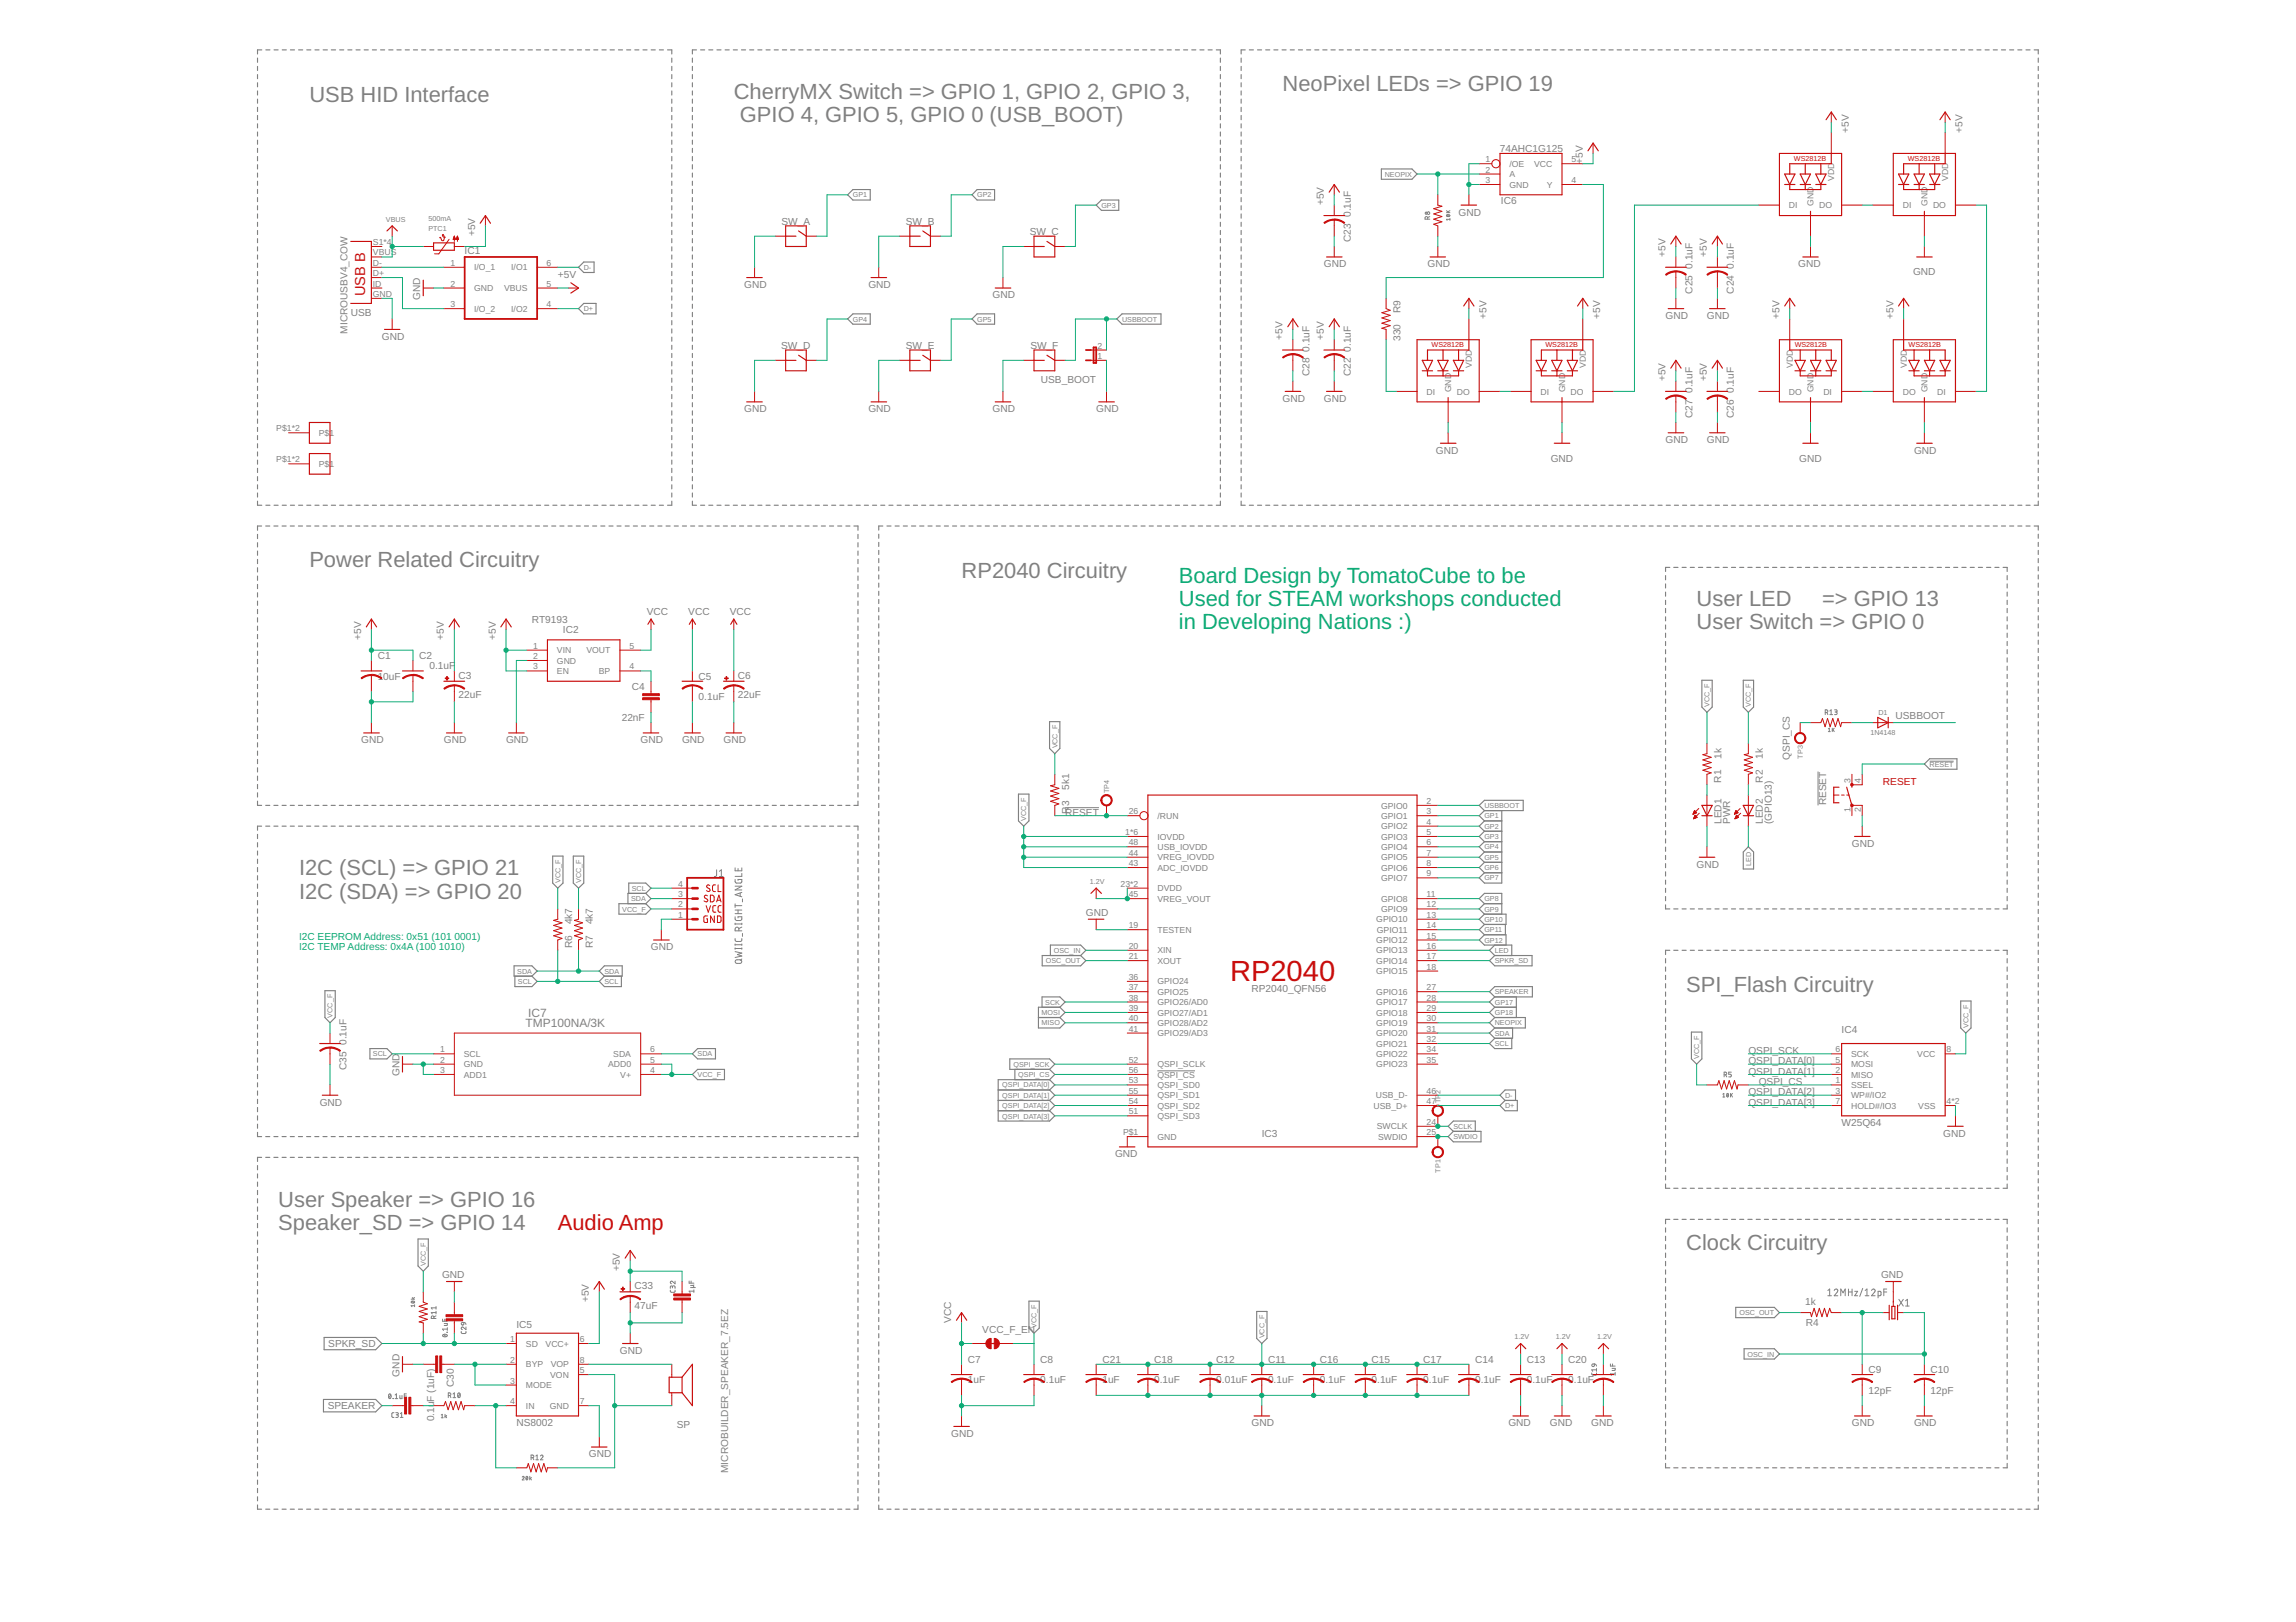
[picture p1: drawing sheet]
<svg xmlns="http://www.w3.org/2000/svg" width="297mm" height="210mm" viewBox="0 0 297 210" stroke-linecap="round" stroke-linejoin="round" font-family="sans-serif">
<defs><g id="words">
<text font-size="3.8" fill="#c90d0c" x="159.1" y="127">RP2040</text>
<g font-size="2.8" fill="#808080">
<text x="165.9" y="11.8">NeoPixel LEDs =&gt; GPIO 19</text>
<text x="40" y="13.2">USB HID Interface</text>
<text x="94.9" y="12.8">CherryMX Switch =&gt; GPIO 1, GPIO 2, GPIO 3,</text>
<text x="95.7" y="15.8">GPIO 4, GPIO 5, GPIO 0 (USB_BOOT)</text>
<text x="40" y="73.4">Power Related Circuitry</text>
<text x="124.4" y="74.8">RP2040 Circuitry</text>
<text x="219.5" y="78.5">User LED</text>
<text x="219.5" y="81.5">User Switch =&gt; GPIO 0</text>
<text x="235.7" y="78.5">=&gt; GPIO 13</text>
<text x="38.7" y="113.3">I2C (SCL) =&gt; GPIO 21</text>
<text x="38.7" y="116.3">I2C (SDA) =&gt; GPIO 20</text>
<text x="218.2" y="128.3">SPI_Flash Circuitry</text>
<text x="36" y="156.1">User Speaker =&gt; GPIO 16</text>
<text x="36" y="159.1">Speaker_SD =&gt; GPIO 14</text>
<text x="218.2" y="161.8">Clock Circuitry</text>
</g>
<g font-size="2.8" fill="#0dab76">
<text x="152.5" y="75.4">Board Design by TomatoCube to be</text>
<text x="152.5" y="78.5">Used for STEAM workshops conducted</text>
<text x="152.5" y="81.5">in Developing Nations :)</text>
</g>
<text font-size="2.8" fill="#c90d0c" x="72.2" y="159.1">Audio Amp</text>
<text font-size="1.9" fill="#c90d0c" x="47.2" y="38.4" transform="rotate(-90 47.2 38.4)">USB B</text>
<g font-size="1.5" fill="#808080">
<text x="68.3" y="131.6">IC7</text>
<text x="68" y="132.9">TMP100NA/3K</text>
</g>
<g font-size="1.3" fill="#808080">
<text x="239.2" y="17.2" transform="rotate(-90 239.2 17.2)">+5V</text>
<text x="253.9" y="17.2" transform="rotate(-90 253.9 17.2)">+5V</text>
<text x="194" y="19.7">74AHC1G125</text>
<text x="204.8" y="21.2" transform="rotate(-90 204.8 21.2)">+5V</text>
<text x="101.1" y="29.1">SW_A</text>
<text x="117.2" y="29.1">SW_B</text>
<text x="171.3" y="26.5" transform="rotate(-90 171.3 26.5)">+5V</text>
<text x="174.8" y="28.1" transform="rotate(-90 174.8 28.1)">0.1uF</text>
<text x="188.7" y="27.9">GND</text>
<text x="194.2" y="26.4">IC6</text>
<text x="60.1" y="32.9">IC1</text>
<text x="61.5" y="30.6" transform="rotate(-90 61.5 30.6)">+5V</text>
<text x="72.2" y="35.9">+5V</text>
<text x="133.2" y="30.4">SW_C</text>
<text x="171.3" y="34.6">GND</text>
<text x="174.8" y="31.3" transform="rotate(-90 174.8 31.3)">C23</text>
<text x="184.7" y="34.6">GND</text>
<text x="215.5" y="33.2" transform="rotate(-90 215.5 33.2)">+5V</text>
<text x="219" y="34.8" transform="rotate(-90 219 34.8)">0.1uF</text>
<text x="220.8" y="33.2" transform="rotate(-90 220.8 33.2)">+5V</text>
<text x="224.3" y="34.8" transform="rotate(-90 224.3 34.8)">0.1uF</text>
<text x="232.6" y="34.6">GND</text>
<text x="247.5" y="35.7">GND</text>
<text x="45.4" y="40.9">USB</text>
<text x="54.3" y="38.8" transform="rotate(-90 54.3 38.8)">GND</text>
<text x="96.3" y="37.3">GND</text>
<text x="112.3" y="37.3">GND</text>
<text x="128.4" y="38.6">GND</text>
<text x="181.2" y="40.5" transform="rotate(-90 181.2 40.5)">R9</text>
<text x="192.3" y="41.3" transform="rotate(-90 192.3 41.3)">+5V</text>
<text x="207" y="41.3" transform="rotate(-90 207 41.3)">+5V</text>
<text x="215.5" y="41.3">GND</text>
<text x="219" y="38" transform="rotate(-90 219 38)">C25</text>
<text x="220.8" y="41.3">GND</text>
<text x="224.3" y="38" transform="rotate(-90 224.3 38)">C24</text>
<text x="230.2" y="41.3" transform="rotate(-90 230.2 41.3)">+5V</text>
<text x="244.9" y="41.3" transform="rotate(-90 244.9 41.3)">+5V</text>
<text x="45" y="43.2" transform="rotate(-90 45 43.2)">MICROUSBV4_COW</text>
<text x="49.4" y="44">GND</text>
<text x="101.1" y="45.2">SW_D</text>
<text x="117.2" y="45.2">SW_E</text>
<text x="133.3" y="45.2">SW_F</text>
<text x="165.9" y="44" transform="rotate(-90 165.9 44)">+5V</text>
<text x="169.4" y="45.5" transform="rotate(-90 169.4 45.5)">0.1uF</text>
<text x="171.3" y="44" transform="rotate(-90 171.3 44)">+5V</text>
<text x="174.8" y="45.5" transform="rotate(-90 174.8 45.5)">0.1uF</text>
<text x="181.2" y="44.1" transform="rotate(-90 181.2 44.1)">330</text>
<text x="96.3" y="53.3">GND</text>
<text x="112.3" y="53.3">GND</text>
<text x="128.4" y="53.3">GND</text>
<text x="134.7" y="49.6">USB_BOOT</text>
<text x="141.8" y="53.3">GND</text>
<text x="165.9" y="52">GND</text>
<text x="169.4" y="48.7" transform="rotate(-90 169.4 48.7)">C28</text>
<text x="171.3" y="52">GND</text>
<text x="174.8" y="48.7" transform="rotate(-90 174.8 48.7)">C22</text>
<text x="215.5" y="49.3" transform="rotate(-90 215.5 49.3)">+5V</text>
<text x="219" y="50.9" transform="rotate(-90 219 50.9)">0.1uF</text>
<text x="220.8" y="49.3" transform="rotate(-90 220.8 49.3)">+5V</text>
<text x="224.3" y="50.9" transform="rotate(-90 224.3 50.9)">0.1uF</text>
<text x="185.8" y="58.7">GND</text>
<text x="200.6" y="59.8">GND</text>
<text x="215.5" y="57.4">GND</text>
<text x="219" y="54.1" transform="rotate(-90 219 54.1)">C27</text>
<text x="220.8" y="57.4">GND</text>
<text x="224.3" y="54.1" transform="rotate(-90 224.3 54.1)">C26</text>
<text x="232.8" y="59.8">GND</text>
<text x="247.6" y="58.7">GND</text>
<text x="46.7" y="82.8" transform="rotate(-90 46.7 82.8)">+5V</text>
<text x="57.4" y="82.8" transform="rotate(-90 57.4 82.8)">+5V</text>
<text x="64.1" y="82.8" transform="rotate(-90 64.1 82.8)">+5V</text>
<text x="68.8" y="80.6">RT9193</text>
<text x="72.8" y="81.9">IC2</text>
<text x="83.7" y="79.6">VCC</text>
<text x="89" y="79.6">VCC</text>
<text x="94.4" y="79.6">VCC</text>
<text x="48.9" y="88">10uF</text>
<text x="48.9" y="85.3">C1</text>
<text x="54.2" y="85.3">C2</text>
<text x="55.6" y="86.6">0.1uF</text>
<text x="59.3" y="87.8">C3</text>
<text x="81.7" y="89.3">C4</text>
<text x="90.4" y="88">C5</text>
<text x="95.5" y="87.8">C6</text>
<text x="59.3" y="90.4">22uF</text>
<text x="80.4" y="93.3">22nF</text>
<text x="90.4" y="90.6">0.1uF</text>
<text x="95.5" y="90.4">22uF</text>
<text x="245.2" y="93.1">USBBOOT</text>
<text x="46.7" y="96.2">GND</text>
<text x="57.4" y="96.2">GND</text>
<text x="65.5" y="96.2">GND</text>
<text x="82.9" y="96.2">GND</text>
<text x="88.2" y="96.2">GND</text>
<text x="93.6" y="96.2">GND</text>
<text x="222.7" y="101.3" transform="rotate(-90 222.7 101.3)">R1</text>
<text x="222.7" y="98.2" transform="rotate(-90 222.7 98.2)">1k</text>
<text x="228" y="101.3" transform="rotate(-90 228 101.3)">R2</text>
<text x="228.1" y="98.2" transform="rotate(-90 228.1 98.2)">1k</text>
<text x="231.6" y="98.3" transform="rotate(-90 231.6 98.3)">QSPI_CS</text>
<text x="137.8" y="105.6">RESET</text>
<text x="138.3" y="105.3" transform="rotate(-90 138.3 105.3)">R</text>
<text x="138.3" y="104.4" transform="rotate(-90 138.3 104.4)">3</text>
<text x="138.3" y="102.2" transform="rotate(-90 138.3 102.2)">5k1</text>
<text x="222.7" y="106.6" transform="rotate(-90 222.7 106.6)">LED1</text>
<text x="223.9" y="106.6" transform="rotate(-90 223.9 106.6)">PWR</text>
<text x="228.1" y="106.6" transform="rotate(-90 228.1 106.6)">LED2</text>
<text x="229.2" y="106.6" transform="rotate(-90 229.2 106.6)">(GPIO13)</text>
<text x="236.2" y="104.2" transform="rotate(-90 236.2 104.2)">RESET</text>
<text x="219.5" y="112.3">GND</text>
<text x="239.6" y="109.6">GND</text>
<text x="74" y="119.6" transform="rotate(-90 74 119.6)">4k7</text>
<text x="76.7" y="119.6" transform="rotate(-90 76.7 119.6)">4k7</text>
<text x="140.5" y="118.6">GND</text>
<text x="74" y="122.7" transform="rotate(-90 74 122.7)">R6</text>
<text x="76.7" y="122.7" transform="rotate(-90 76.7 122.7)">R7</text>
<text x="84.2" y="123">GND</text>
<text x="161.9" y="128.3">RP2040_QFN56</text>
<text x="44.8" y="135.2" transform="rotate(-90 44.8 135.2)">0.1uF</text>
<text x="226.2" y="137.7">QSPI_DATA[0]</text>
<text x="226.2" y="136.4">QSPI_SCK</text>
<text x="238.2" y="133.7">IC4</text>
<text x="41.4" y="143.1">GND</text>
<text x="44.8" y="138.4" transform="rotate(-90 44.8 138.4)">C35</text>
<text x="51.7" y="139.3" transform="rotate(-90 51.7 139.3)">GND</text>
<text x="226.2" y="139.1">QSPI_DATA[1]</text>
<text x="226.2" y="141.7">QSPI_DATA[2]</text>
<text x="226.2" y="143.1">QSPI_DATA[3]</text>
<text x="227.5" y="140.4">QSPI_CS</text>
<text x="144.3" y="149.8">GND</text>
<text x="163.2" y="147.1">IC3</text>
<text x="238.2" y="145.7">W25Q64</text>
<text x="251.4" y="147.1">GND</text>
<text x="57.2" y="165.4">GND</text>
<text x="80.2" y="164.5" transform="rotate(-90 80.2 164.5)">+5V</text>
<text x="82.1" y="166.8">C33</text>
<text x="243.4" y="165.4">GND</text>
<text x="66.8" y="171.9">IC5</text>
<text x="76.2" y="168.5" transform="rotate(-90 76.2 168.5)">+5V</text>
<text x="82.1" y="169.4">47uF</text>
<text x="123.1" y="171.2" transform="rotate(-90 123.1 171.2)">VCC</text>
<text x="127.1" y="172.5">VCC_F_EN</text>
<text x="233.5" y="168.9">1k</text>
<text x="233.6" y="171.6">R4</text>
<text x="42.5" y="174.3">SPKR_SD</text>
<text x="51.7" y="178.1" transform="rotate(-90 51.7 178.1)">GND</text>
<text x="58.7" y="179.5" transform="rotate(-90 58.7 179.5)">C30</text>
<text x="80.2" y="175.2">GND</text>
<text x="125.2" y="179">1uF</text>
<text x="125.2" y="176.4">C7</text>
<text x="134.6" y="179">0.1uF</text>
<text x="134.6" y="176.4">C8</text>
<text x="142.6" y="179">1uF</text>
<text x="142.6" y="176.4">C21</text>
<text x="149.3" y="179">0.1uF</text>
<text x="149.3" y="176.4">C18</text>
<text x="157.4" y="179">0.01uF</text>
<text x="157.4" y="176.4">C12</text>
<text x="164" y="179">0.1uF</text>
<text x="164" y="176.4">C11</text>
<text x="170.7" y="179">0.1uF</text>
<text x="170.7" y="176.4">C16</text>
<text x="177.4" y="179">0.1uF</text>
<text x="177.4" y="176.4">C15</text>
<text x="184.1" y="179">0.1uF</text>
<text x="184.1" y="176.4">C17</text>
<text x="190.8" y="179">0.1uF</text>
<text x="190.8" y="176.4">C14</text>
<text x="197.5" y="179">0.1uF</text>
<text x="197.5" y="176.4">C13</text>
<text x="202.9" y="179">0.1uF</text>
<text x="202.9" y="176.4">C20</text>
<text x="241.7" y="177.7">C9</text>
<text x="249.8" y="177.7">C10</text>
<text x="42.4" y="182.4">SPEAKER</text>
<text x="56.2" y="183.9" transform="rotate(-90 56.2 183.9)">0.1uF (1uF)</text>
<text x="66.8" y="184.6">NS8002</text>
<text x="87.6" y="184.8">SP</text>
<text x="123.1" y="185.9">GND</text>
<text x="161.9" y="184.6">GND</text>
<text x="195.1" y="184.6">GND</text>
<text x="200.5" y="184.6">GND</text>
<text x="205.9" y="184.6">GND</text>
<text x="239.6" y="184.6">GND</text>
<text x="241.7" y="180.4">12pF</text>
<text x="247.6" y="184.6">GND</text>
<text x="249.8" y="180.4">12pF</text>
<text x="76.2" y="188.6">GND</text>
<text x="94.2" y="190.6" transform="rotate(-90 94.2 190.6)">MICROBUILDER_SPEAKER_7.5EZ</text>
</g>
<text font-size="1.3" fill="#c90d0c" x="243.6" y="101.6">RESET</text>
<g font-size="1.3" fill="#0dab76">
<text x="38.7" y="121.6">I2C EEPROM Address: 0x51 (101</text>
<text x="38.7" y="123">I2C TEMP Address: 0x4A (100</text>
<text x="56.8" y="123">1010)</text>
<text x="58.8" y="121.6">0001)</text>
</g>
<g font-size="1.1" fill="#808080">
<text x="192.2" y="21">1</text>
<text x="192.2" y="22.3">2</text>
<text x="192.2" y="23.7">3</text>
<text x="195.3" y="21.6">/OE</text>
<text x="195.3" y="22.9">A</text>
<text x="198.5" y="21.6">VCC</text>
<text x="203.3" y="21">5</text>
<text x="203.3" y="23.7">4</text>
<text x="237.3" y="23.5" transform="rotate(-90 237.3 23.5)">VDD</text>
<text x="252" y="23.5" transform="rotate(-90 252 23.5)">VDD</text>
<text x="195.3" y="24.3">GND</text>
<text x="200.1" y="24.3">Y</text>
<text x="231.4" y="27">DI</text>
<text x="234.6" y="26.7" transform="rotate(-90 234.6 26.7)">GND</text>
<text x="235.3" y="27">DO</text>
<text x="246.2" y="27">DI</text>
<text x="249.4" y="26.7" transform="rotate(-90 249.4 26.7)">GND</text>
<text x="250.1" y="27">DO</text>
<text x="48.2" y="35.7">D+</text>
<text x="48.2" y="34.4">D-</text>
<text x="48.2" y="33.1">VBUS</text>
<text x="48.2" y="31.7">S1*4</text>
<text x="58.3" y="34.4">1</text>
<text x="61.3" y="35">I/O_1</text>
<text x="66.1" y="35">I/O1</text>
<text x="70.7" y="34.4">6</text>
<text x="48.2" y="38.4">GND</text>
<text x="48.2" y="37.1">ID</text>
<text x="58.3" y="37.1">2</text>
<text x="58.3" y="39.8">3</text>
<text x="61.3" y="37.7">GND</text>
<text x="61.3" y="40.3">I/O_2</text>
<text x="65.2" y="37.7">VBUS</text>
<text x="66.1" y="40.3">I/O2</text>
<text x="70.7" y="39.8">4</text>
<text x="70.7" y="37.1">5</text>
<text x="142" y="46.5">1</text>
<text x="142" y="45.1">2</text>
<text x="190.4" y="47.6" transform="rotate(-90 190.4 47.6)">VDD</text>
<text x="205.2" y="47.6" transform="rotate(-90 205.2 47.6)">VDD</text>
<text x="232" y="47.6" transform="rotate(-90 232 47.6)">VDD</text>
<text x="246.7" y="47.6" transform="rotate(-90 246.7 47.6)">VDD</text>
<text x="184.6" y="51.1">DI</text>
<text x="187.8" y="50.8" transform="rotate(-90 187.8 50.8)">GND</text>
<text x="188.5" y="51.1">DO</text>
<text x="199.3" y="51.1">DI</text>
<text x="202.5" y="50.8" transform="rotate(-90 202.5 50.8)">GND</text>
<text x="203.2" y="51.1">DO</text>
<text x="231.4" y="51.1">DO</text>
<text x="234.6" y="50.8" transform="rotate(-90 234.6 50.8)">GND</text>
<text x="235.9" y="51.1">DI</text>
<text x="246.2" y="51.1">DO</text>
<text x="249.4" y="50.8" transform="rotate(-90 249.4 50.8)">GND</text>
<text x="250.6" y="51.1">DI</text>
<text x="35.7" y="55.8">P$1*2</text>
<text x="35.7" y="59.8">P$1*2</text>
<text x="41.3" y="56.4">P$1</text>
<text x="41.3" y="60.4">P$1</text>
<text x="69" y="84">1</text>
<text x="81.4" y="84">5</text>
<text x="69" y="86.6">3</text>
<text x="69" y="85.3">2</text>
<text x="72.1" y="87.2">EN</text>
<text x="72.1" y="85.9">GND</text>
<text x="72.1" y="84.5">VIN</text>
<text x="75.9" y="84.5">VOUT</text>
<text x="77.5" y="87.2">BP</text>
<text x="81.4" y="86.6">4</text>
<text x="239.4" y="101.4" transform="rotate(-90 239.4 101.4)">3</text>
<text x="240.7" y="101.4" transform="rotate(-90 240.7 101.4)">4</text>
<text x="146" y="105.4">26</text>
<text x="149.7" y="106">/RUN</text>
<text x="178.7" y="104.6">GPIO0</text>
<text x="178.7" y="106">GPIO1</text>
<text x="178.7" y="107.3">GPIO2</text>
<text x="184.6" y="104">2</text>
<text x="184.6" y="105.4">3</text>
<text x="184.6" y="106.7">4</text>
<text x="239.4" y="105" transform="rotate(-90 239.4 105)">1</text>
<text x="240.7" y="105" transform="rotate(-90 240.7 105)">2</text>
<text x="145.6" y="108.1">1*6</text>
<text x="146" y="112.1">43</text>
<text x="146" y="110.7">44</text>
<text x="146" y="109.4">48</text>
<text x="149.7" y="112.7">ADC_IOVDD</text>
<text x="149.7" y="108.6">IOVDD</text>
<text x="149.7" y="111.3">VREG_IOVDD</text>
<text x="149.7" y="110">USB_IOVDD</text>
<text x="178.7" y="112.7">GPIO6</text>
<text x="178.7" y="108.6">GPIO3</text>
<text x="178.7" y="110">GPIO4</text>
<text x="178.7" y="111.3">GPIO5</text>
<text x="184.6" y="112.1">8</text>
<text x="184.6" y="108.1">5</text>
<text x="184.6" y="109.4">6</text>
<text x="184.6" y="110.7">7</text>
<text x="184.6" y="113.4">9</text>
<text x="87.7" y="118.8">1</text>
<text x="87.7" y="117.4">2</text>
<text x="87.7" y="116.1">3</text>
<text x="87.7" y="114.8">4</text>
<text x="145" y="114.8">23*2</text>
<text x="146" y="116.1">45</text>
<text x="149.7" y="115.3">DVDD</text>
<text x="149.7" y="116.7">VREG_VOUT</text>
<text x="178.1" y="119.4">GPIO10</text>
<text x="178.7" y="118">GPIO9</text>
<text x="178.7" y="116.7">GPIO8</text>
<text x="178.7" y="114">GPIO7</text>
<text x="184.6" y="117.4">12</text>
<text x="184.6" y="116.1">11</text>
<text x="184.6" y="118.8">13</text>
<text x="146" y="120.1">19</text>
<text x="146" y="122.8">20</text>
<text x="146" y="124.1">21</text>
<text x="149.7" y="120.7">TESTEN</text>
<text x="149.7" y="123.4">XIN</text>
<text x="149.7" y="124.7">XOUT</text>
<text x="178.1" y="124.7">GPIO14</text>
<text x="178.1" y="122">GPIO12</text>
<text x="178.1" y="123.4">GPIO13</text>
<text x="178.1" y="120.7">GPIO11</text>
<text x="184.6" y="125.5">18</text>
<text x="184.6" y="120.1">14</text>
<text x="184.6" y="124.1">17</text>
<text x="184.6" y="121.5">15</text>
<text x="184.6" y="122.8">16</text>
<text x="146" y="129.5">38</text>
<text x="146" y="130.8">39</text>
<text x="146" y="126.8">36</text>
<text x="146" y="128.1">37</text>
<text x="149.7" y="130.1">GPIO26/AD0</text>
<text x="149.7" y="131.4">GPIO27/AD1</text>
<text x="149.7" y="127.4">GPIO24</text>
<text x="149.7" y="128.7">GPIO25</text>
<text x="178.1" y="128.7">GPIO16</text>
<text x="178.1" y="130.1">GPIO17</text>
<text x="178.1" y="131.4">GPIO18</text>
<text x="178.1" y="126.1">GPIO15</text>
<text x="184.6" y="128.1">27</text>
<text x="184.6" y="129.5">28</text>
<text x="184.6" y="130.8">29</text>
<text x="56.9" y="136.2">1</text>
<text x="56.9" y="137.5">2</text>
<text x="60" y="136.8">SCL</text>
<text x="79.3" y="136.8">SDA</text>
<text x="84.1" y="137.5">5</text>
<text x="84.1" y="136.2">6</text>
<text x="146" y="132.2">40</text>
<text x="146" y="133.5">41</text>
<text x="146" y="137.5">52</text>
<text x="149.7" y="132.8">GPIO28/AD2</text>
<text x="149.7" y="134.1">GPIO29/AD3</text>
<text x="178.1" y="132.8">GPIO19</text>
<text x="178.1" y="136.8">GPIO22</text>
<text x="178.1" y="134.1">GPIO20</text>
<text x="178.1" y="135.4">GPIO21</text>
<text x="184.6" y="132.2">30</text>
<text x="184.6" y="136.2">34</text>
<text x="184.6" y="137.5">35</text>
<text x="184.6" y="133.5">31</text>
<text x="184.6" y="134.8">32</text>
<text x="237.4" y="136.2">6</text>
<text x="237.4" y="137.5">5</text>
<text x="239.5" y="136.8">SCK</text>
<text x="248" y="136.8">VCC</text>
<text x="251.8" y="136.2">8</text>
<text x="56.9" y="138.9">3</text>
<text x="60" y="138.1">GND</text>
<text x="60" y="139.5">ADD1</text>
<text x="78.7" y="138.1">ADD0</text>
<text x="80.3" y="139.5">V+</text>
<text x="84.1" y="138.9">4</text>
<text x="146" y="138.9">56</text>
<text x="146" y="140.2">53</text>
<text x="146" y="141.5">55</text>
<text x="146" y="142.9">54</text>
<text x="149.7" y="138.1">QSPI_SCLK</text>
<text x="149.7" y="139.5">QSPI_CS</text>
<text x="149.7" y="140.8">QSPI_SD0</text>
<text x="149.7" y="142.1">QSPI_SD1</text>
<text x="149.7" y="143.5">QSPI_SD2</text>
<text x="177.7" y="143.5">USB_D+</text>
<text x="178" y="142.1">USB_D-</text>
<text x="178.1" y="138.1">GPIO23</text>
<text x="184.6" y="141.5">46</text>
<text x="184.6" y="142.9">47</text>
<text x="237.4" y="138.9">2</text>
<text x="237.4" y="140.2">1</text>
<text x="237.4" y="141.5">3</text>
<text x="237.4" y="142.9">7</text>
<text x="239.5" y="138.1">MOSI</text>
<text x="239.5" y="139.5">MISO</text>
<text x="239.5" y="140.8">SSEL</text>
<text x="239.5" y="142.1">WP#/IO2</text>
<text x="239.5" y="143.5">HOLD#/IO3</text>
<text x="248.2" y="143.5">VSS</text>
<text x="251.8" y="142.9">4*2</text>
<text x="145.3" y="146.9">P$1</text>
<text x="146" y="144.2">51</text>
<text x="149.7" y="147.5">GND</text>
<text x="149.7" y="144.8">QSPI_SD3</text>
<text x="178.1" y="146.2">SWCLK</text>
<text x="178.3" y="147.5">SWDIO</text>
<text x="184.6" y="145.6">24</text>
<text x="184.6" y="146.9">25</text>
<text x="66" y="173.7">1</text>
<text x="75" y="173.7">6</text>
<text x="66" y="176.4">2</text>
<text x="66" y="179">3</text>
<text x="68" y="174.3">SD</text>
<text x="68" y="177">BYP</text>
<text x="68" y="179.6">MODE</text>
<text x="70.6" y="174.3">VCC+</text>
<text x="71.2" y="178.3">VON</text>
<text x="71.2" y="177">VOP</text>
<text x="75" y="176.4">8</text>
<text x="75" y="177.7">5</text>
<text x="66" y="181.7">4</text>
<text x="68" y="182.3">IN</text>
<text x="71.1" y="182.3">GND</text>
<text x="75" y="181.7">7</text>
</g>
<g font-size=".9" fill="#808080">
<text x="179.2" y="22.9">NEOPIX</text>
<text x="49.9" y="28.7">VBUS</text>
<text x="55.4" y="28.6">500mA</text>
<text x="55.4" y="29.9">PTC1</text>
<text x="110.3" y="25.5">GP1</text>
<text x="126.4" y="25.5">GP2</text>
<text x="142.5" y="26.9">GP3</text>
<text x="75.5" y="34.9">D-</text>
<text x="75.5" y="40.3">D+</text>
<text x="110.3" y="41.6">GP4</text>
<text x="126.4" y="41.6">GP5</text>
<text x="145.2" y="41.6">USBBOOT</text>
<text x="221.2" y="91.5" transform="rotate(-90 221.2 91.5)">VCC_F</text>
<text x="226.5" y="91.5" transform="rotate(-90 226.5 91.5)">VCC_F</text>
<text x="242" y="95.2">1N4148</text>
<text x="243" y="92.5">D1</text>
<text x="136.8" y="96.9" transform="rotate(-90 136.8 96.9)">VCC_F</text>
<text x="233.2" y="98.2" transform="rotate(-90 233.2 98.2)">TP3</text>
<text x="249.6" y="99.2">RESET</text>
<text x="132.8" y="106.2" transform="rotate(-90 132.8 106.2)">VCC_F</text>
<text x="143.5" y="102.6" transform="rotate(-90 143.5 102.6)">TP4</text>
<text x="192" y="104.6">USBBOOT</text>
<text x="192" y="105.9">GP1</text>
<text x="192" y="107.2">GP2</text>
<text x="192" y="108.6">GP3</text>
<text x="192" y="109.9">GP4</text>
<text x="192" y="111.3">GP5</text>
<text x="192" y="112.6">GP6</text>
<text x="192" y="113.9">GP7</text>
<text x="226.5" y="112.1" transform="rotate(-90 226.5 112.1)">LED</text>
<text x="72.5" y="114.3" transform="rotate(-90 72.5 114.3)">VCC_F</text>
<text x="75.2" y="114.3" transform="rotate(-90 75.2 114.3)">VCC_F</text>
<text x="80.5" y="118">VCC_F</text>
<text x="81.6" y="116.6">SDA</text>
<text x="81.7" y="115.3">SCL</text>
<text x="141" y="114.4">1.2V</text>
<text x="192" y="118">GP9</text>
<text x="192" y="116.6">GP8</text>
<text x="192" y="119.3">GP10</text>
<text x="78.2" y="126">SDA</text>
<text x="135.3" y="124.7">OSC_OUT</text>
<text x="136.3" y="123.3">OSC_IN</text>
<text x="192" y="120.6">GP11</text>
<text x="192" y="122">GP12</text>
<text x="193.4" y="123.3">LED</text>
<text x="193.4" y="124.7">SPKR_SD</text>
<text x="43" y="131.7" transform="rotate(-90 43 131.7)">VCC_F</text>
<text x="66.9" y="126">SDA</text>
<text x="67" y="127.3">SCL</text>
<text x="78.2" y="127.3">SCL</text>
<text x="134.8" y="131.4">MOSI</text>
<text x="135.2" y="130">SCK</text>
<text x="193.4" y="130">GP17</text>
<text x="193.4" y="131.4">GP18</text>
<text x="193.4" y="128.7">SPEAKER</text>
<text x="48.2" y="136.7">SCL</text>
<text x="90.2" y="136.7">SDA</text>
<text x="134.8" y="132.7">MISO</text>
<text x="193.4" y="132.7">NEOPIX</text>
<text x="193.4" y="134">SDA</text>
<text x="193.4" y="135.4">SCL</text>
<text x="219.8" y="137" transform="rotate(-90 219.8 137)">VCC_F</text>
<text x="254.7" y="133" transform="rotate(-90 254.7 133)">VCC_F</text>
<text x="90.2" y="139.4">VCC_F</text>
<text x="129.7" y="140.7">QSPI_DATA[0]</text>
<text x="129.7" y="142.1">QSPI_DATA[1]</text>
<text x="129.7" y="143.4">QSPI_DATA[2]</text>
<text x="131.1" y="138.1">QSPI_SCK</text>
<text x="131.7" y="139.4">QSPI_CS</text>
<text x="186.4" y="142.8" transform="rotate(-90 186.4 142.8)">TP</text>
<text x="186.4" y="141.6" transform="rotate(-90 186.4 141.6)">2</text>
<text x="194.7" y="143.4">D+</text>
<text x="194.7" y="142.1">D-</text>
<text x="129.7" y="144.8">QSPI_DATA[3]</text>
<text x="188" y="146.1">SCLK</text>
<text x="188" y="147.4">SWDIO</text>
<text x="186.4" y="151.7" transform="rotate(-90 186.4 151.7)">TP1</text>
<text x="55.1" y="163.8" transform="rotate(-90 55.1 163.8)">VCC_F</text>
<text x="134.1" y="171.9" transform="rotate(-90 134.1 171.9)">VCC_F</text>
<text x="163.6" y="173.2" transform="rotate(-90 163.6 173.2)">VCC_F</text>
<text x="195.9" y="173.3">1.2V</text>
<text x="201.3" y="173.3">1.2V</text>
<text x="206.6" y="173.3">1.2V</text>
<text x="225" y="170.2">OSC_OUT</text>
<text x="226.1" y="175.6">OSC_IN</text>
</g>
<g font-size=".9" fill="#c90d0c">
<text x="232.1" y="20.8">WS2812B</text>
<text x="246.8" y="20.8">WS2812B</text>
<text x="185.2" y="44.9">WS2812B</text>
<text x="199.9" y="44.9">WS2812B</text>
<text x="232.2" y="44.9">WS2812B</text>
<text x="246.9" y="44.9">WS2812B</text>
</g>
</g></defs>
<g fill="none" stroke="#808080" stroke-width=".15">
<path d="M33.3 7.5v.6M33.3 8.6v.5M33.3 9.7v.5M33.3 10.7v.5M33.3 11.8v.5M33.3 12.8v.6M33.3 13.9v.5M33.3 14.9v.6M33.3 16v.6M33.3 17.1v.5M33.3 18.1v.6M33.3 19.2v.5"/>
<path d="M33.9 6.5h-.6v.5M34.4 6.5h.5M35.5 6.5h.5M36.5 6.5h.5M37.6 6.5h.5M38.6 6.5h.6M39.7 6.5h.5M40.7 6.5h.6M41.8 6.5h.6M42.9 6.5h.5M43.9 6.5h.6M45 6.5h.5"/>
<path d="M46.1 6.5h.5M47.1 6.5h.5M48.2 6.5h.5M49.2 6.5h.6M50.3 6.5h.5M51.4 6.5h.5M52.4 6.5h.6M53.5 6.5h.5M54.5 6.5h.6M55.6 6.5h.5M56.7 6.5h.5M57.7 6.5h.6"/>
<path d="M58.8 6.5h.5M59.8 6.5h.6M60.9 6.5h.5M62 6.5h.5M63 6.5h.6M64.1 6.5h.5M65.2 6.5h.5M66.2 6.5h.5M67.3 6.5h.5M68.3 6.5h.6M69.4 6.5h.5M70.5 6.5h.5"/>
<path d="M71.5 6.5h.6M72.6 6.5h.5M73.6 6.5h.6M74.7 6.5h.5M75.8 6.5h.5M76.8 6.5h.5M77.9 6.5h.5M78.9 6.5h.6M80 6.5h.5M81.1 6.5h.5M82.1 6.5h.6M83.2 6.5h.5"/>
<path d="M84.2 6.5h.6M85.3 6.5h.5M86.4 6.5h.5v.5M86.9 7.5v.6M86.9 8.6v.5M86.9 9.7v.5M86.9 10.7v.5M86.9 11.8v.5M86.9 12.8v.6M86.9 13.9v.5M86.9 14.9v.6M86.9 16v.6"/>
<path d="M86.9 17.1v.5M86.9 18.1v.6M86.9 19.2v.5M89.6 7.5v.6M89.6 8.6v.5M89.6 9.7v.5M89.6 10.7v.5M89.6 11.8v.5M89.6 12.8v.6M89.6 13.9v.5M89.6 14.9v.6M89.6 16v.6"/>
<path d="M89.6 17.1v.5M89.6 18.1v.6M89.6 19.2v.5M90.1 6.5h-.5v.5M90.6 6.5h.6M91.7 6.5h.5M92.8 6.5h.5M93.8 6.5h.5M94.9 6.5h.5M95.9 6.5h.6M97 6.5h.5M98 6.5h.6"/>
<path d="M99.1 6.5h.5M100.2 6.5h.5M101.2 6.5h.6M102.3 6.5h.5M103.3 6.5h.6M104.4 6.5h.5M105.5 6.5h.5M106.5 6.5h.6M107.6 6.5h.5M108.6 6.5h.6M109.7 6.5h.5M110.8 6.5h.5"/>
<path d="M111.8 6.5h.6M112.9 6.5h.5M113.9 6.5h.6M115 6.5h.5M116.1 6.5h.5M117.1 6.5h.5M118.2 6.5h.5M119.2 6.5h.6M120.3 6.5h.5M121.3 6.5h.6M122.4 6.5h.5M123.5 6.5h.5"/>
<path d="M124.5 6.5h.6M125.6 6.5h.5M126.6 6.5h.6M127.7 6.5h.5M128.8 6.5h.5M129.8 6.5h.5M130.9 6.5h.5M131.9 6.5h.6M133 6.5h.5M134 6.5h.6M135.1 6.5h.6M136.2 6.5h.5"/>
<path d="M137.2 6.5h.6M138.3 6.5h.5M139.4 6.5h.5M140.4 6.5h.5M141.5 6.5h.5M142.5 6.5h.6M143.6 6.5h.5M144.7 6.5h.5M145.7 6.5h.5M146.8 6.5h.5M147.8 6.5h.6M148.9 6.5h.5"/>
<path d="M149.9 6.5h.6M151 6.5h.5M152.1 6.5h.5M153.1 6.5h.5M154.2 6.5h.5M155.2 6.5h.6M156.3 6.5h.5M157.4 6.5h.5v.5M157.9 7.5v.6M157.9 8.6v.5M157.9 9.7v.5M157.9 10.7v.5"/>
<path d="M157.9 11.8v.5M157.9 12.8v.6M157.9 13.9v.5M157.9 14.9v.6M157.9 16v.6M157.9 17.1v.5M157.9 18.1v.6M157.9 19.2v.5M160.6 7.5v.6M160.6 8.6v.5M160.6 9.7v.5M160.6 10.7v.5"/>
<path d="M160.6 11.8v.5M160.6 12.8v.6M160.6 13.9v.5M160.6 14.9v.6M160.6 16v.6M160.6 17.1v.5M160.6 18.1v.6M160.6 19.2v.5M161.1 6.5h-.5v.5M161.6 6.5h.6M162.7 6.5h.5M163.7 6.5h.6"/>
<path d="M164.8 6.5h.5M165.9 6.5h.5M166.9 6.5h.5M168 6.5h.5M169 6.5h.6M170.1 6.5h.5M171.1 6.5h.6M172.2 6.5h.5M173.2 6.5h.6M174.3 6.5h.5M175.4 6.5h.5M176.4 6.5h.6"/>
<path d="M177.5 6.5h.5M178.5 6.5h.6M179.6 6.5h.5M180.7 6.5h.5M181.7 6.5h.5M182.8 6.5h.5M183.8 6.5h.6M184.9 6.5h.5M185.9 6.5h.6M187 6.5h.5M188.1 6.5h.5M189.1 6.5h.6"/>
<path d="M190.2 6.5h.5M191.2 6.5h.6M192.3 6.5h.5M193.4 6.5h.5M194.4 6.5h.5M195.5 6.5h.5M196.5 6.5h.6M197.6 6.5h.5M198.6 6.5h.6M199.7 6.5h.5M200.8 6.5h.5M201.8 6.5h.6"/>
<path d="M202.9 6.5h.5M203.9 6.5h.6M205 6.5h.5M206.1 6.5h.5M207.1 6.5h.5M208.2 6.5h.5M209.2 6.5h.6M210.3 6.5h.5M211.3 6.5h.6M212.4 6.5h.5M213.4 6.5h.6M214.5 6.5h.5"/>
<path d="M215.6 6.5h.5M216.6 6.5h.5M217.7 6.5h.5M218.7 6.5h.6M219.8 6.5h.5M220.9 6.5h.5M221.9 6.5h.5M223 6.5h.5M224 6.5h.6M225.1 6.5h.5M226.1 6.5h.6M227.2 6.5h.5"/>
<path d="M228.3 6.5h.5M229.3 6.5h.5M230.4 6.5h.5M231.4 6.5h.6M232.5 6.5h.5M233.6 6.5h.5M234.6 6.5h.5M235.7 6.5h.5M236.7 6.5h.6M237.8 6.5h.5M238.8 6.5h.6M239.9 6.5h.5"/>
<path d="M241 6.5h.5M242 6.5h.5M243.1 6.5h.5M244.1 6.5h.6M245.2 6.5h.5M246.2 6.5h.6M247.3 6.5h.5M248.3 6.5h.6M249.4 6.5h.5M250.5 6.5h.5M251.5 6.5h.6M252.6 6.5h.5"/>
<path d="M253.6 6.5h.6M254.7 6.5h.5M255.8 6.5h.5M256.8 6.5h.5M257.9 6.5h.5M258.9 6.5h.6M260 6.5h.5M261 6.5h.6M262.1 6.5h.5M263.2 6.5h.5v.5M263.7 7.5v.6M263.7 8.6v.5"/>
<path d="M263.7 9.7v.5M263.7 10.7v.5M263.7 11.8v.5M263.7 12.8v.6M263.7 13.9v.5M263.7 14.9v.6M263.7 16v.6M263.7 17.1v.5M263.7 18.1v.6M263.7 19.2v.5M33.3 20.3v.5M33.3 21.3v.6"/>
<path d="M33.3 22.4v.5M33.3 23.5v.5M33.3 24.5v.5M33.3 25.6v.5M33.3 26.6v.6M33.3 27.7v.5M33.3 28.8v.5M33.3 29.8v.6M33.3 30.9v.5M33.3 31.9v.6M33.3 33v.5M33.3 34.1v.5"/>
<path d="M33.3 35.1v.6M33.3 36.2v.5M33.3 37.3v.5M33.3 38.3v.5M33.3 39.4v.5M74.8 39.9l.7-.6h1.6v1.3h-1.6zM74.8 34.6l.7-.7h1.4v1.4h-1.4zM86.9 20.3v.5M86.9 21.3v.6M86.9 22.4v.5M86.9 23.5v.5M86.9 24.5v.5"/>
<path d="M86.9 25.6v.5M86.9 26.6v.6M86.9 27.7v.5M86.9 28.8v.5M86.9 29.8v.6M86.9 30.9v.5M86.9 31.9v.6M86.9 33v.5M86.9 34.1v.5M86.9 35.1v.6M86.9 36.2v.5M86.9 37.3v.5"/>
<path d="M86.9 38.3v.5M86.9 39.4v.5M89.6 20.3v.5M89.6 21.3v.6M89.6 22.4v.5M89.6 23.5v.5M89.6 24.5v.5M89.6 25.6v.5M89.6 26.6v.6M89.6 27.7v.5M89.6 28.8v.5M89.6 29.8v.6"/>
<path d="M89.6 30.9v.5M89.6 31.9v.6M89.6 33v.5M89.6 34.1v.5M89.6 35.1v.6M89.6 36.2v.5M89.6 37.3v.5M89.6 38.3v.5M89.6 39.4v.5M109.7 25.2l.6-.7h2.3v1.4h-2.3zM126.4 24.5h2.3v1.4h-2.3l-.6-.7zM141.8 26.5l.7-.6h2.2v1.3h-2.2z"/>
<path d="M157.9 20.3v.5M157.9 21.3v.6M157.9 22.4v.5M157.9 23.5v.5M157.9 24.5v.5M157.9 25.6v.5M157.9 26.6v.6M157.9 27.7v.5M157.9 28.8v.5M157.9 29.8v.6M157.9 30.9v.5M157.9 31.9v.6"/>
<path d="M157.9 33v.5M157.9 34.1v.5M157.9 35.1v.6M157.9 36.2v.5M157.9 37.3v.5M157.9 38.3v.5M157.9 39.4v.5M160.6 20.3v.5M160.6 21.3v.6M160.6 22.4v.5M160.6 23.5v.5M160.6 24.5v.5"/>
<path d="M160.6 25.6v.5M160.6 26.6v.6M160.6 27.7v.5M160.6 28.8v.5M160.6 29.8v.6M160.6 30.9v.5M160.6 31.9v.6M160.6 33v.5M160.6 34.1v.5M160.6 35.1v.6M160.6 36.2v.5M160.6 37.3v.5"/>
<path d="M160.6 38.3v.5M160.6 39.4v.5M178.7 21.9h4l.6 .6-.6 .7h-4zM263.7 20.3v.5M263.7 21.3v.6M263.7 22.4v.5M263.7 23.5v.5M263.7 24.5v.5M263.7 25.6v.5M263.7 26.6v.6M263.7 27.7v.5M263.7 28.8v.5"/>
<path d="M263.7 29.8v.6M263.7 30.9v.5M263.7 31.9v.6M263.7 33v.5M263.7 34.1v.5M263.7 35.1v.6M263.7 36.2v.5M263.7 37.3v.5M263.7 38.3v.5M263.7 39.4v.5M33.3 40.4v.6M33.3 41.5v.5"/>
<path d="M33.3 42.6v.5M33.3 43.6v.6M33.3 44.7v.5M33.3 45.7v.6M33.3 46.8v.5M33.3 47.9v.5M33.3 48.9v.6M33.3 50v.5M33.3 51.1v.5M33.3 52.1v.5M33.3 53.2v.5M33.3 54.2v.6"/>
<path d="M33.3 55.3v.5M33.3 56.4v.5M33.3 57.4v.6M33.3 58.5v.5M33.3 59.5v.6M86.9 40.4v.6M86.9 41.5v.5M86.9 42.6v.5M86.9 43.6v.6M86.9 44.7v.5M86.9 45.7v.6M86.9 46.8v.5"/>
<path d="M86.9 47.9v.5M86.9 48.9v.6M86.9 50v.5M86.9 51.1v.5M86.9 52.1v.5M86.9 53.2v.5M86.9 54.2v.6M86.9 55.3v.5M86.9 56.4v.5M86.9 57.4v.6M86.9 58.5v.5M86.9 59.5v.6"/>
<path d="M89.6 40.4v.6M89.6 41.5v.5M89.6 42.6v.5M89.6 43.6v.6M89.6 44.7v.5M89.6 45.7v.6M89.6 46.8v.5M89.6 47.9v.5M89.6 48.9v.6M89.6 50v.5M89.6 51.1v.5M89.6 52.1v.5"/>
<path d="M89.6 53.2v.5M89.6 54.2v.6M89.6 55.3v.5M89.6 56.4v.5M89.6 57.4v.6M89.6 58.5v.5M89.6 59.5v.6M109.7 41.3l.6-.7h2.3v1.4h-2.3zM126.4 40.6h2.3v1.4h-2.3l-.6-.7zM144.5 41.3l.7-.7h5v1.4h-5zM157.9 40.4v.6M157.9 41.5v.5"/>
<path d="M157.9 42.6v.5M157.9 43.6v.6M157.9 44.7v.5M157.9 45.7v.6M157.9 46.8v.5M157.9 47.9v.5M157.9 48.9v.6M157.9 50v.5M157.9 51.1v.5M157.9 52.1v.5M157.9 53.2v.5M157.9 54.2v.6"/>
<path d="M157.9 55.3v.5M157.9 56.4v.5M157.9 57.4v.6M157.9 58.5v.5M157.9 59.5v.6M160.6 40.4v.6M160.6 41.5v.5M160.6 42.6v.5M160.6 43.6v.6M160.6 44.7v.5M160.6 45.7v.6M160.6 46.8v.5"/>
<path d="M160.6 47.9v.5M160.6 48.9v.6M160.6 50v.5M160.6 51.1v.5M160.6 52.1v.5M160.6 53.2v.5M160.6 54.2v.6M160.6 55.3v.5M160.6 56.4v.5M160.6 57.4v.6M160.6 58.5v.5M160.6 59.5v.6"/>
<path d="M263.7 40.4v.6M263.7 41.5v.5M263.7 42.6v.5M263.7 43.6v.6M263.7 44.7v.5M263.7 45.7v.6M263.7 46.8v.5M263.7 47.9v.5M263.7 48.9v.6M263.7 50v.5M263.7 51.1v.5M263.7 52.1v.5"/>
<path d="M263.7 53.2v.5M263.7 54.2v.6M263.7 55.3v.5M263.7 56.4v.5M263.7 57.4v.6M263.7 58.5v.5M263.7 59.5v.6M33.3 64.9v.5h.6M33.3 60.6v.6M33.3 61.7v.5M33.3 62.7v.6M33.3 63.8v.5"/>
<path d="M33.3 69.2v.5M33.3 70.2v.6M33.3 71.3v.6M33.3 72.4v.5M33.3 73.5v.5M33.3 74.5v.6M33.3 75.6v.6M33.3 76.7v.6M33.3 77.8v.5M33.3 78.9v.5M33.3 79.9v.6M33.8 68.1h-.5v.5"/>
<path d="M34.4 68.1h.5M34.4 65.4h.5M35.4 68.1h.6M35.5 65.4h.5M36.5 68.1h.5M36.5 65.4h.5M37.5 68.1h.6M37.6 65.4h.5M38.6 68.1h.5M38.6 65.4h.6M39.7 68.1h.5M39.7 65.4h.5"/>
<path d="M40.7 68.1h.6M40.7 65.4h.6M41.8 68.1h.5M41.8 65.4h.6M42.8 68.1h.6M42.9 65.4h.5M43.9 68.1h.5M43.9 65.4h.6M45 68.1h.5M45 65.4h.5M46 68.1h.5M46.1 65.4h.5"/>
<path d="M47.1 68.1h.5M47.1 65.4h.5M48.1 68.1h.5M48.2 65.4h.5M49.2 68.1h.5M49.2 65.4h.6M50.2 68.1h.6M50.3 65.4h.5M51.3 68.1h.5M51.4 65.4h.5M52.3 68.1h.6M52.4 65.4h.6"/>
<path d="M53.4 68.1h.5M53.5 65.4h.5M54.5 68.1h.5M54.5 65.4h.6M55.5 68.1h.5M55.6 65.4h.5M56.6 68.1h.5M56.7 65.4h.5M57.6 68.1h.6M57.7 65.4h.6M58.7 68.1h.5M58.8 65.4h.5"/>
<path d="M59.8 68.1h.5M59.8 65.4h.6M60.8 68.1h.5M60.9 65.4h.5M61.9 68.1h.5M62 65.4h.5M62.9 68.1h.6M63 65.4h.6M64 68.1h.5M64.1 65.4h.5M65 68.1h.6M65.2 65.4h.5"/>
<path d="M66.1 68.1h.5M66.2 65.4h.5M67.1 68.1h.6M67.3 65.4h.5M68.2 68.1h.5M68.3 65.4h.6M69.3 68.1h.5M69.4 65.4h.5M70.3 68.1h.5M70.5 65.4h.5M71.4 68.1h.5M71.5 65.4h.6"/>
<path d="M72.4 68.1h.6M72.6 65.4h.5M73.5 68.1h.5M73.6 65.4h.6M74.5 68.1h.6M74.7 65.4h.5M75.6 68.1h.5M75.8 65.4h.5M76.7 68.1h.5M76.8 65.4h.5M77.7 68.1h.6M77.9 65.4h.5"/>
<path d="M78.8 68.1h.5M78.9 65.4h.6M79.8 68.1h.5M80 65.4h.5M80.9 68.1h.5M81.1 65.4h.5M81.9 68.1h.6M82.1 65.4h.6M83 68.1h.5M83.2 65.4h.5M84.1 68.1h.5M84.2 65.4h.6"/>
<path d="M85.1 68.1h.5M85.3 65.4h.5M86.2 68.1h.5M86.9 64.9v.5h-.5M86.9 60.6v.6M86.9 61.7v.5M86.9 62.7v.6M86.9 63.8v.5M87.2 68.1h.6M88.3 68.1h.5M89.3 68.1h.6M89.6 64.9v.5h.5"/>
<path d="M89.6 60.6v.6M89.6 61.7v.5M89.6 62.7v.6M89.6 63.8v.5M90.4 68.1h.5M90.6 65.4h.6M91.5 68.1h.5M91.7 65.4h.5M92.5 68.1h.5M92.8 65.4h.5M93.6 68.1h.5M93.8 65.4h.5"/>
<path d="M94.6 68.1h.6M94.9 65.4h.5M95.7 68.1h.5M95.9 65.4h.6M96.7 68.1h.6M97 65.4h.5M97.8 68.1h.5M98 65.4h.6M98.8 68.1h.6M99.1 65.4h.5M99.9 68.1h.5M100.2 65.4h.5"/>
<path d="M101 68.1h.5M101.2 65.4h.6M102 68.1h.6M102.3 65.4h.5M103.1 68.1h.5M103.3 65.4h.6M104.1 68.1h.6M104.4 65.4h.5M105.2 68.1h.5M105.5 65.4h.5M106.3 68.1h.5M106.5 65.4h.6"/>
<path d="M107.3 68.1h.5M107.6 65.4h.5M108.4 68.1h.5M108.6 65.4h.6M109.4 68.1h.6M109.7 65.4h.5M110.5 68.1h.5v.5M110.8 65.4h.5M111 69.2v.5M111 70.2v.6M111 71.3v.6M111 72.4v.5"/>
<path d="M111 73.5v.5M111 74.5v.6M111 75.6v.6M111 76.7v.6M111 77.8v.5M111 78.9v.5M111 79.9v.6M111.8 65.4h.6M112.9 65.4h.5M113.7 69.1v.6M113.7 70.2v.5M113.7 71.2v.6"/>
<path d="M113.7 72.3v.5M113.7 73.3v.6M113.7 74.4v.5M113.7 75.5v.5M113.7 76.5v.5M113.7 77.6v.5M113.7 78.6v.6M113.7 79.7v.5M113.9 65.4h.6M114.2 68.1h-.5v.5M114.7 68.1h.6M115 65.4h.5"/>
<path d="M115.8 68.1h.5M116.1 65.4h.5M116.9 68.1h.5M117.1 65.4h.5M117.9 68.1h.6M118.2 65.4h.5M119 68.1h.5M119.2 65.4h.6M120.1 68.1h.5M120.3 65.4h.5M121.1 68.1h.5M121.3 65.4h.6"/>
<path d="M122.2 68.1h.5M122.4 65.4h.5M123.2 68.1h.6M123.5 65.4h.5M124.3 68.1h.5M124.5 65.4h.6M125.3 68.1h.6M125.6 65.4h.5M126.4 68.1h.5M126.6 65.4h.6M127.5 68.1h.5M127.7 65.4h.5"/>
<path d="M128.5 68.1h.6M128.8 65.4h.5M129.6 68.1h.5M129.8 65.4h.5M130.6 68.1h.6M130.9 65.4h.5M131.7 68.1h.5M131.9 65.4h.6M132.8 68.1h.5M133 65.4h.5M133.8 68.1h.6M134 65.4h.6"/>
<path d="M134.9 68.1h.5M135.1 65.4h.6M136 68.1h.5M136.2 65.4h.5M137 68.1h.5M137.2 65.4h.6M138.1 68.1h.5M138.3 65.4h.5M139.1 68.1h.6M139.4 65.4h.5M140.2 68.1h.5M140.4 65.4h.5"/>
<path d="M141.2 68.1h.6M141.5 65.4h.5M142.3 68.1h.5M142.5 65.4h.6M143.4 68.1h.5M143.6 65.4h.5M144.4 68.1h.6M144.7 65.4h.5M145.5 68.1h.5M145.7 65.4h.5M146.6 68.1h.5M146.8 65.4h.5"/>
<path d="M147.6 68.1h.5M147.8 65.4h.6M148.7 68.1h.5M148.9 65.4h.5M149.7 68.1h.6M149.9 65.4h.6M150.8 68.1h.5M151 65.4h.5M151.8 68.1h.6M152.1 65.4h.5M152.9 68.1h.5M153.1 65.4h.5"/>
<path d="M154 68.1h.5M154.2 65.4h.5M155 68.1h.6M155.2 65.4h.6M156.1 68.1h.5M156.3 65.4h.5M157.2 68.1h.5M157.9 64.9v.5h-.5M157.9 60.6v.6M157.9 61.7v.5M157.9 62.7v.6M157.9 63.8v.5"/>
<path d="M158.2 68.1h.5M159.3 68.1h.5M160.3 68.1h.6M160.6 60.6v.6M160.6 61.7v.5M160.6 62.7v.6M160.6 63.8v.5M160.6 64.9v.5h.5M161.4 68.1h.5M161.6 65.4h.6M162.5 68.1h.5M162.7 65.4h.5"/>
<path d="M163.5 68.1h.5M163.7 65.4h.6M164.6 68.1h.5M164.8 65.4h.5M165.6 68.1h.6M165.9 65.4h.5M166.7 68.1h.5M166.9 65.4h.5M167.7 68.1h.6M168 65.4h.5M168.8 68.1h.6M169 65.4h.6"/>
<path d="M169.9 68.1h.5M170.1 65.4h.5M170.9 68.1h.6M171.1 65.4h.6M172 68.1h.5M172.2 65.4h.5M173.1 68.1h.5M173.2 65.4h.6M174.1 68.1h.5M174.3 65.4h.5M175.2 68.1h.5M175.4 65.4h.5"/>
<path d="M176.2 68.1h.6M176.4 65.4h.6M177.3 68.1h.5M177.5 65.4h.5M178.4 68.1h.5M178.5 65.4h.6M179.4 68.1h.5M179.6 65.4h.5M180.5 68.1h.5M180.7 65.4h.5M181.5 68.1h.6M181.7 65.4h.5"/>
<path d="M182.6 68.1h.5M182.8 65.4h.5M183.7 68.1h.5M183.8 65.4h.6M184.7 68.1h.6M184.9 65.4h.5M185.8 68.1h.5M185.9 65.4h.6M186.8 68.1h.6M187 65.4h.5M187.9 68.1h.5M188.1 65.4h.5"/>
<path d="M189 68.1h.5M189.1 65.4h.6M190 68.1h.5M190.2 65.4h.5M191.1 68.1h.5M191.2 65.4h.6M192.1 68.1h.6M192.3 65.4h.5M193.2 68.1h.5M193.4 65.4h.5M194.2 68.1h.6M194.4 65.4h.5"/>
<path d="M195.3 68.1h.6M195.5 65.4h.5M196.4 68.1h.5M196.5 65.4h.6M197.4 68.1h.6M197.6 65.4h.5M198.5 68.1h.5M198.6 65.4h.6M199.6 68.1h.5M199.7 65.4h.5M200.6 68.1h.5M200.8 65.4h.5"/>
<path d="M201.7 68.1h.5M201.8 65.4h.6M202.7 68.1h.6M202.9 65.4h.5M203.8 68.1h.5M203.9 65.4h.6M204.9 68.1h.5M205 65.4h.5M205.9 68.1h.6M206.1 65.4h.5M207 68.1h.5M207.1 65.4h.5"/>
<path d="M208 68.1h.6M208.2 65.4h.5M209.1 68.1h.5M209.2 65.4h.6M210.2 68.1h.5M210.3 65.4h.5M211.2 68.1h.6M211.3 65.4h.6M212.3 68.1h.5M212.4 65.4h.5M213.3 68.1h.6M213.4 65.4h.6"/>
<path d="M214.4 68.1h.5M214.5 65.4h.5M215.5 68.1h.5M215.5 74.5v.5M215.5 75.6v.5M215.5 76.6v.6M215.5 77.7v.5M215.5 78.7v.6M215.5 79.8v.5M215.6 65.4h.5M216 73.4h-.5v.6M216.5 68.1h.5"/>
<path d="M216.5 73.4h.6M216.6 65.4h.5M217.6 68.1h.5M217.6 73.4h.5M217.7 65.4h.5M218.6 68.1h.6M218.7 73.4h.5M218.7 65.4h.6M219.7 68.1h.5M219.7 73.4h.6M219.8 65.4h.5M220.8 68.1h.5"/>
<path d="M220.8 73.4h.5M220.9 65.4h.5M221.8 68.1h.6M221.9 73.4h.5M221.9 65.4h.5M222.9 68.1h.5M222.9 73.4h.6M223 65.4h.5M223.9 68.1h.6M224 73.4h.5M224 65.4h.6M225 68.1h.5"/>
<path d="M225.1 73.4h.5M225.1 65.4h.5M226.1 68.1h.5M226.1 73.4h.6M226.1 65.4h.6M227.1 68.1h.5M227.2 73.4h.5M227.2 65.4h.5M228.2 68.1h.5M228.3 73.4h.5M228.3 65.4h.5M229.2 68.1h.6"/>
<path d="M229.3 73.4h.6M229.3 65.4h.5M230.3 68.1h.5M230.4 73.4h.5M230.4 65.4h.5M231.4 68.1h.5M231.4 65.4h.6M231.5 73.4h.5M232.4 68.1h.6M232.5 65.4h.5M232.5 73.4h.5M233.5 68.1h.5"/>
<path d="M233.6 65.4h.5M233.6 73.4h.5M234.5 68.1h.6M234.6 65.4h.5M234.7 73.4h.5M235.6 68.1h.5M235.7 65.4h.5M235.7 73.4h.5M236.7 68.1h.5M236.7 65.4h.6M236.8 73.4h.5M237.7 68.1h.6"/>
<path d="M237.8 65.4h.5M237.8 73.4h.6M238.8 68.1h.5M238.8 65.4h.6M238.9 73.4h.5M239.8 68.1h.6M239.9 65.4h.5M240 73.4h.5M240.9 68.1h.5M241 65.4h.5M241 73.4h.6M242 68.1h.5"/>
<path d="M242 65.4h.5M242.1 73.4h.5M243 68.1h.5M243.1 65.4h.5M243.2 73.4h.5M244.1 68.1h.5M244.1 65.4h.6M244.2 73.4h.6M245.1 68.1h.6M245.2 65.4h.5M245.3 73.4h.5M246.2 68.1h.5"/>
<path d="M246.2 65.4h.6M246.4 73.4h.5M247.3 68.1h.5M247.3 65.4h.5M247.4 73.4h.6M248.3 68.1h.6M248.3 65.4h.6M248.5 73.4h.5M249.4 68.1h.5M249.4 65.4h.5M249.6 73.4h.5M250.4 68.1h.6"/>
<path d="M250.5 65.4h.5M250.6 73.4h.6M251.5 68.1h.5M251.5 65.4h.6M251.7 73.4h.5M252.6 68.1h.5M252.6 65.4h.5M252.8 73.4h.5M253.6 68.1h.5M253.6 65.4h.6M253.8 73.4h.6M254.7 68.1h.5"/>
<path d="M254.7 65.4h.5M254.9 73.4h.5M255.7 68.1h.6M255.8 65.4h.5M255.9 73.4h.6M256.8 68.1h.5M256.8 65.4h.5M257 73.4h.6M257.9 65.4h.5M257.9 68.1h.5M258.1 73.4h.5M258.9 65.4h.6"/>
<path d="M258.9 68.1h.6M259.1 73.4h.6v.6M259.7 74.5v.5M259.7 75.6v.5M259.7 76.6v.6M259.7 77.7v.5M259.7 78.7v.6M259.7 79.8v.5M260 65.4h.5M260 68.1h.5M261 65.4h.6M261 68.1h.6"/>
<path d="M262.1 65.4h.5M262.1 68.1h.5M263.2 68.1h.5v.5M263.7 64.9v.5h-.5M263.7 60.6v.6M263.7 61.7v.5M263.7 62.7v.6M263.7 63.8v.5M263.7 69.1v.6M263.7 70.2v.5M263.7 71.2v.6M263.7 72.3v.5"/>
<path d="M263.7 73.3v.6M263.7 74.4v.5M263.7 75.5v.5M263.7 76.5v.5M263.7 77.6v.5M263.7 78.6v.6M263.7 79.7v.5M33.3 81v.6M33.3 82.1v.6M33.3 83.2v.5M33.3 84.3v.5M33.3 85.3v.6"/>
<path d="M33.3 86.4v.6M33.3 87.5v.6M33.3 88.6v.5M33.3 89.6v.6M33.3 90.7v.6M33.3 91.8v.6M33.3 92.9v.5M33.3 94v.5M33.3 95v.6M33.3 96.1v.6M33.3 97.2v.5M33.3 98.3v.5"/>
<path d="M33.3 99.4v.5M111 81v.6M111 82.1v.6M111 83.2v.5M111 84.3v.5M111 85.3v.6M111 86.4v.6M111 87.5v.6M111 88.6v.5M111 89.6v.6M111 90.7v.6M111 91.8v.6"/>
<path d="M111 92.9v.5M111 94v.5M111 95v.6M111 96.1v.6M111 97.2v.5M111 98.3v.5M111 99.4v.5M113.7 80.7v.6M113.7 81.8v.5M113.7 82.8v.6M113.7 83.9v.5M113.7 85v.5"/>
<path d="M113.7 86v.6M113.7 87.1v.5M113.7 88.1v.6M113.7 89.2v.5M113.7 90.2v.6M113.7 91.3v.5M113.7 92.4v.5M113.7 93.4v.5M113.7 94.5v.5M113.7 95.5v.6M113.7 96.6v.5M113.7 97.6v.6"/>
<path d="M113.7 98.7v.5M113.7 99.7v.6M135.8 93.4h1.3v3.5l-.6 .6-.7-.6zM215.5 80.9v.5M215.5 81.9v.6M215.5 83v.5M215.5 84.1v.5M215.5 85.1v.6M215.5 86.2v.5M215.5 87.3v.5M215.5 88.3v.6M215.5 89.4v.5"/>
<path d="M215.5 90.5v.5M215.5 91.5v.6M215.5 92.6v.5M215.5 93.7v.5M215.5 94.7v.5M215.5 95.8v.5M215.5 96.9v.5M215.5 97.9v.5M215.5 99v.5M220.2 88h1.3v3.5l-.7 .7-.6-.7zM225.5 88h1.4v3.5l-.7 .7-.7-.7zM249 98.9l.6-.7h3.6v1.3h-3.6z"/>
<path d="M259.7 80.9v.5M259.7 81.9v.6M259.7 83v.5M259.7 84.1v.5M259.7 85.1v.6M259.7 86.2v.5M259.7 87.3v.5M259.7 88.3v.6M259.7 89.4v.5M259.7 90.5v.5M259.7 91.5v.6M259.7 92.6v.5"/>
<path d="M259.7 93.7v.5M259.7 94.7v.5M259.7 95.8v.5M259.7 96.9v.5M259.7 97.9v.5M259.7 99v.5M263.7 80.7v.6M263.7 81.8v.5M263.7 82.8v.6M263.7 83.9v.5M263.7 85v.5M263.7 86v.6"/>
<path d="M263.7 87.1v.5M263.7 88.1v.6M263.7 89.2v.5M263.7 90.2v.6M263.7 91.3v.5M263.7 92.4v.5M263.7 93.4v.5M263.7 94.5v.5M263.7 95.5v.6M263.7 96.6v.5M263.7 97.6v.6M263.7 98.7v.5"/>
<path d="M263.7 99.7v.6M33.3 100.4v.6M33.3 101.5v.6M33.3 102.6v.5M33.3 103.7v.5h.5M33.3 108v.5M33.3 109.1v.5M33.3 110.1v.6M33.3 111.2v.5M33.3 112.3v.5M33.3 113.3v.6M33.3 114.4v.6"/>
<path d="M33.3 115.5v.5M33.3 116.5v.6M33.3 117.6v.6M33.3 118.7v.5M33.3 119.8v.5M33.8 106.9h-.5v.5M34.4 106.9h.5M34.4 104.2h.5M35.4 106.9h.6M35.4 104.2h.6M36.5 106.9h.5M36.5 104.2h.5"/>
<path d="M37.5 106.9h.6M37.5 104.2h.6M38.6 106.9h.5M38.6 104.2h.5M39.7 106.9h.5M39.7 104.2h.5M40.7 106.9h.6M40.7 104.2h.6M41.8 106.9h.5M41.8 104.2h.5M42.8 106.9h.6M42.8 104.2h.6"/>
<path d="M43.9 106.9h.5M43.9 104.2h.5M45 106.9h.5M45 104.2h.5M46 106.9h.5M46 104.2h.5M47.1 106.9h.5M47.1 104.2h.5M48.1 106.9h.5M48.1 104.2h.5M49.2 106.9h.5M49.2 104.2h.5"/>
<path d="M50.2 106.9h.6M50.2 104.2h.6M51.3 106.9h.5M51.3 104.2h.5M52.3 106.9h.6M52.3 104.2h.6M53.4 106.9h.5M53.4 104.2h.5M54.5 106.9h.5M54.5 104.2h.5M55.5 106.9h.5M55.5 104.2h.5"/>
<path d="M56.6 106.9h.5M56.6 104.2h.5M57.6 106.9h.6M57.6 104.2h.6M58.7 106.9h.5M58.7 104.2h.5M59.8 106.9h.5M59.8 104.2h.5M60.8 106.9h.5M60.8 104.2h.5M61.9 106.9h.5M61.9 104.2h.5"/>
<path d="M62.9 106.9h.6M62.9 104.2h.6M64 106.9h.5M64 104.2h.5M65 106.9h.6M65 104.2h.6M66.1 106.9h.5M66.1 104.2h.5M67.1 106.9h.6M67.1 104.2h.6M68.2 106.9h.5M68.2 104.2h.5"/>
<path d="M69.3 106.9h.5M69.3 104.2h.5M70.3 106.9h.5M70.3 104.2h.5M71.4 106.9h.5M71.4 104.2h.5M71.5 110.8h1.3v3.5l-.6 .6-.7-.6zM72.4 106.9h.6M72.4 104.2h.6M73.5 106.9h.5M73.5 104.2h.5M74.2 110.8h1.3v3.5l-.7 .6-.6-.6z"/>
<path d="M74.5 106.9h.6M74.5 104.2h.6M75.6 106.9h.5M75.6 104.2h.5M76.7 106.9h.5M76.7 104.2h.5M77.7 106.9h.6M77.7 104.2h.6M78.8 106.9h.5M78.8 104.2h.5M79.8 106.9h.5M79.8 104.2h.5"/>
<path d="M80.1 116.9h3.4l.7 .7-.7 .7h-3.4zM80.9 106.9h.5M80.9 104.2h.5M81.3 115.6v-1.3h2.2l.7 .6-.7 .7M81.9 106.9h.6M81.9 104.2h.6M83 106.9h.5M83 104.2h.5M83.5 115.6h-2.3v1.3M83.5 115.6l.7 .7-.7 .6M84.1 106.9h.5M84.1 104.2h.5"/>
<path d="M85.1 106.9h.5M85.1 104.2h.5M86.2 106.9h.5M86.2 104.2h.5M87.2 106.9h.6M87.2 104.2h.6M88.3 106.9h.5M88.3 104.2h.5M89.3 106.9h.6M89.3 104.2h.6M90.4 106.9h.5M90.4 104.2h.5"/>
<path d="M91.5 106.9h.5M91.5 104.2h.5M92.5 106.9h.5M92.5 104.2h.5M93.6 106.9h.5M93.6 104.2h.5M94.6 106.9h.6M94.6 104.2h.6M95.7 106.9h.5M95.7 104.2h.5M96.7 106.9h.6M96.7 104.2h.6"/>
<path d="M97.8 106.9h.5M97.8 104.2h.5M98.8 106.9h.6M98.8 104.2h.6M99.9 106.9h.5M99.9 104.2h.5M101 106.9h.5M101 104.2h.5M102 106.9h.6M102 104.2h.6M103.1 106.9h.5M103.1 104.2h.5"/>
<path d="M104.1 106.9h.6M104.1 104.2h.6M105.2 106.9h.5M105.2 104.2h.5M106.3 106.9h.5M106.3 104.2h.5M107.3 106.9h.5M107.3 104.2h.5M108.4 106.9h.5M108.4 104.2h.5M109.4 106.9h.6M109.4 104.2h.6"/>
<path d="M110.5 106.9h.5v.5M111 100.4v.6M111 101.5v.6M111 102.6v.5M111 103.7v.5h-.5M111 108v.5M111 109.1v.5M111 110.1v.6M111 111.2v.5M111 112.3v.5M111 113.3v.6M111 114.4v.6"/>
<path d="M111 115.5v.5M111 116.5v.6M111 117.6v.6M111 118.7v.5M111 119.8v.5M113.7 100.8v.5M113.7 101.9v.5M113.7 102.9v.5M113.7 104v.5M113.7 105v.6M113.7 106.1v.5M113.7 107.1v.6"/>
<path d="M113.7 108.2v.5M113.7 109.2v.6M113.7 110.3v.5M113.7 111.4v.5M113.7 112.4v.5M113.7 113.5v.5M113.7 114.5v.6M113.7 115.6v.5M113.7 116.6v.6M113.7 117.7v.5M113.7 118.7v.6M113.7 119.8v.5"/>
<path d="M131.8 102.8h1.3v3.4l-.7 .7-.6-.7zM191.4 104.2l.6-.6h5.1v1.3h-5.1zM192 118.3h2.8v1.3h-2.8M192 116.9h2.3M192 116.9l-.6 .7 .6 .7M192 116.9l-.6-.6 .6-.7h2.3v2.7M192 104.9l-.6 .7 .6 .6M192 106.2h2.3M192 106.2l-.6 .7 .6 .7M192 107.6h2.3M192 107.6l-.6 .6 .6 .7M192 108.9h2.3"/>
<path d="M192 108.9l-.6 .7 .6 .7M192 110.3h2.3M192 110.3l-.6 .6 .6 .7M192 111.6h2.3M192 111.6l-.6 .7 .6 .6M192 112.9h2.3M192 118.3l-.6 .7 .6 .6M192 119.6l-.6 .7 .6 .7M194.3 104.9v9.4h-2.3l-.6-.7 .6-.7M194.8 119.6v1.4M215.5 117.1v.5h.5M215.5 100.1v.5"/>
<path d="M215.5 101.1v.5M215.5 102.2v.5M215.5 103.3v.5M215.5 104.3v.5M215.5 105.4v.5M215.5 106.4v.6M215.5 107.5v.5M215.5 108.6v.5M215.5 109.6v.6M215.5 110.7v.5M215.5 111.8v.5M215.5 112.8v.6"/>
<path d="M215.5 113.9v.5M215.5 115v.5M215.5 116v.6M216.5 117.6h.6M217.6 117.6h.5M218.7 117.6h.5M219.7 117.6h.6M220.8 117.6h.5M221.9 117.6h.5M222.9 117.6h.6M224 117.6h.5M225.1 117.6h.5"/>
<path d="M226.1 117.6h.6M226.2 109.6l.7 .7v2.2h-1.4v-2.2zM227.2 117.6h.5M228.3 117.6h.5M229.3 117.6h.6M230.4 117.6h.5M231.5 117.6h.5M232.5 117.6h.5M233.6 117.6h.5M234.7 117.6h.5M235.7 117.6h.5M236.8 117.6h.5"/>
<path d="M237.8 117.6h.6M238.9 117.6h.5M240 117.6h.5M241 117.6h.6M242.1 117.6h.5M243.2 117.6h.5M244.2 117.6h.6M245.3 117.6h.5M246.4 117.6h.5M247.4 117.6h.6M248.5 117.6h.5M249.6 117.6h.5"/>
<path d="M250.6 117.6h.6M251.7 117.6h.5M252.8 117.6h.5M253.8 117.6h.6M254.9 117.6h.5M255.9 117.6h.6M257 117.6h.6M258.1 117.6h.5M259.7 100.1v.5M259.7 101.1v.5M259.7 102.2v.5M259.7 103.3v.5"/>
<path d="M259.7 104.3v.5M259.7 105.4v.5M259.7 106.4v.6M259.7 107.5v.5M259.7 108.6v.5M259.7 109.6v.6M259.7 110.7v.5M259.7 111.8v.5M259.7 112.8v.6M259.7 113.9v.5M259.7 115v.5M259.7 116v.6"/>
<path d="M259.7 117.1v.5h-.6M263.7 100.8v.5M263.7 101.9v.5M263.7 102.9v.5M263.7 104v.5M263.7 105v.6M263.7 106.1v.5M263.7 107.1v.6M263.7 108.2v.5M263.7 109.2v.6M263.7 110.3v.5M263.7 111.4v.5"/>
<path d="M263.7 112.4v.5M263.7 113.5v.5M263.7 114.5v.6M263.7 115.6v.5M263.7 116.6v.6M263.7 117.7v.5M263.7 118.7v.6M263.7 119.8v.5M33.3 120.8v.6M33.3 121.9v.5M33.3 123v.5M33.3 124.1v.5"/>
<path d="M33.3 125.1v.6M33.3 126.2v.5M33.3 127.3v.5M33.3 128.3v.6M33.3 129.4v.5M33.3 130.5v.5M33.3 131.6v.5M33.3 132.6v.6M33.3 133.7v.5M33.3 134.8v.5M33.3 135.8v.6M33.3 136.9v.6"/>
<path d="M33.3 138v.5M33.3 139v.6M42 128.2h1.4v3.5l-.7 .7-.7-.7zM47.9 135.7h2.2l.6 .7-.6 .6h-2.2zM66.5 125h2.3l.7 .7-.7 .6h-2.3zM66.6 126.3v1.4h2.2l.7-.7-.7-.7M78.2 125h2.3v1.3h-2.3l-.7-.6zM78.2 126.3l-.7 .7 .7 .7h2.2v-1.4M89.6 139l.7-.6h3.4v1.3h-3.4zM89.6 136.4l.7-.7h2.3v1.3h-2.3zM111 120.8v.6M111 121.9v.5"/>
<path d="M111 123v.5M111 124.1v.5M111 125.1v.6M111 126.2v.5M111 127.3v.5M111 128.3v.6M111 129.4v.5M111 130.5v.5M111 131.6v.5M111 132.6v.6M111 133.7v.5M111 134.8v.5"/>
<path d="M111 135.8v.6M111 136.9v.6M111 138v.5M111 139v.6M113.7 120.9v.5M113.7 121.9v.5M113.7 123v.5M113.7 124v.6M113.7 125.1v.5M113.7 126.1v.6M113.7 127.2v.5M113.7 128.2v.6"/>
<path d="M113.7 129.3v.5M113.7 130.4v.5M113.7 131.4v.6M113.7 132.5v.5M113.7 133.5v.6M113.7 134.6v.5M113.7 135.6v.6M113.7 136.7v.5M113.7 137.8v.5M113.7 138.8v.5M113.7 139.9v.5M130.6 137h5.2l.7 .7-.7 .7h-5.2z"/>
<path d="M131.3 138.4v1.3M134.3 131.7h2.8M134.8 130.3v-1.3h2.3l.7 .7-.7 .6M134.8 123.7h5l.7 .6-.7 .7h-5zM135.8 139.7h-6.7v5.4h6.7l.7-.7-.7-.7M135.8 139.7l.7 .7-.7 .7M135.8 138.4l.7 .6-.7 .7M135.9 123.7v-1.4h3.9l.7 .7-.7 .7M137.1 130.3h-2.8v2.7h2.8l.7-.6-.7-.7M137.1 130.3l.7 .7-.7 .7M192 121l-.6 .6 .6 .7h3.6v1.4M192 121h2.8v1.3"/>
<path d="M192.7 124.3l.7-.6h4.8v1.3h-4.8zM192.7 128.3l.7-.6h4.8v1.3h-4.8zM193.4 131.7h3.9v1.3h-3.9M193.4 122.3l-.7 .7 .7 .7M193.4 134.4l-.7 .6 .7 .7h2.2v-1.3M193.4 129l-.7 .7 .7 .6M193.4 130.3h2.8M193.4 130.3l-.7 .7 .7 .7M193.4 131.7l-.7 .7 .7 .6M193.4 133l-.7 .7 .7 .7M195.7 133v1.4h-2.3M196.2 129v2.7"/>
<path d="M215.5 124.1v.5M215.5 125.1v.6M215.5 126.2v.6M215.5 127.3v.5M215.5 128.4v.5M215.5 129.5v.5M215.5 130.5v.6M215.5 131.6v.6M215.5 132.7v.6M215.5 133.8v.5M215.5 134.9v.5M215.5 136v.5"/>
<path d="M215.5 137v.6M215.5 138.1v.6M215.5 139.2v.5M216 123h-.5v.5M216.5 123h.6M217.6 123h.5M218.7 123h.5M218.8 133.6h1.4v3.4l-.7 .7-.7-.7zM219.7 123h.6M220.8 123h.5M221.9 123h.5M222.9 123h.6"/>
<path d="M224 123h.5M225.1 123h.5M226.1 123h.6M227.2 123h.5M228.3 123h.5M229.3 123h.6M230.4 123h.5M231.5 123h.5M232.5 123h.5M233.6 123h.5M234.7 123h.5M235.7 123h.5"/>
<path d="M236.8 123h.5M237.8 123h.6M238.9 123h.5M240 123h.5M241 123h.6M242.1 123h.5M243.2 123h.5M244.2 123h.6M245.3 123h.5M246.4 123h.5M247.4 123h.6M248.5 123h.5"/>
<path d="M249.6 123h.5M250.6 123h.6M251.7 123h.5M252.8 123h.5M253.7 129.5h1.3v3.5l-.7 .7-.6-.7zM253.8 123h.6M254.9 123h.5M255.9 123h.6M257 123h.6M258.1 123h.5M259.1 123h.6v.5M259.7 124.1v.5"/>
<path d="M259.7 125.1v.6M259.7 126.2v.6M259.7 127.3v.5M259.7 128.4v.5M259.7 129.5v.5M259.7 130.5v.6M259.7 131.6v.6M259.7 132.7v.6M259.7 133.8v.5M259.7 134.9v.5M259.7 136v.5M259.7 137v.6"/>
<path d="M259.7 138.1v.6M259.7 139.2v.5M263.7 120.9v.5M263.7 121.9v.5M263.7 123v.5M263.7 124v.6M263.7 125.1v.5M263.7 126.1v.6M263.7 127.2v.5M263.7 128.2v.6M263.7 129.3v.5M263.7 130.4v.5"/>
<path d="M263.7 131.4v.6M263.7 132.5v.5M263.7 133.5v.6M263.7 134.6v.5M263.7 135.6v.6M263.7 136.7v.5M263.7 137.8v.5M263.7 138.8v.5M263.7 139.9v.5M33.3 140.1v.6M33.3 141.2v.5M33.3 142.3v.5"/>
<path d="M33.3 143.3v.6M33.3 144.4v.5M33.3 145.5v.5M33.3 146.5v.6h.5M33.3 150.8v.6M33.3 151.9v.5M33.3 153v.5M33.3 154.1v.5M33.3 155.1v.6M33.3 156.2v.5M33.3 157.3v.5M33.3 158.3v.6"/>
<path d="M33.3 159.4v.6M33.8 149.8h-.5v.5M34.4 149.8h.5M34.4 147.1h.5M35.4 149.8h.6M35.4 147.1h.6M36.5 149.8h.5M36.5 147.1h.5M37.5 149.8h.6M37.5 147.1h.6M38.6 149.8h.5M38.6 147.1h.5"/>
<path d="M39.7 149.8h.5M39.7 147.1h.5M40.7 149.8h.6M40.7 147.1h.6M41.8 149.8h.5M41.8 147.1h.5M42.8 149.8h.6M42.8 147.1h.6M43.9 149.8h.5M43.9 147.1h.5M45 149.8h.5M45 147.1h.5"/>
<path d="M46 149.8h.5M46 147.1h.5M47.1 149.8h.5M47.1 147.1h.5M48.1 149.8h.5M48.1 147.1h.5M49.2 149.8h.5M49.2 147.1h.5M50.2 149.8h.6M50.2 147.1h.6M51.3 149.8h.5M51.3 147.1h.5"/>
<path d="M52.3 149.8h.6M52.3 147.1h.6M53.4 149.8h.5M53.4 147.1h.5M54.5 149.8h.5M54.5 147.1h.5M55.5 149.8h.5M55.5 147.1h.5M56.6 149.8h.5M56.6 147.1h.5M57.6 149.8h.6M57.6 147.1h.6"/>
<path d="M58.7 149.8h.5M58.7 147.1h.5M59.8 149.8h.5M59.8 147.1h.5M60.8 149.8h.5M60.8 147.1h.5M61.9 149.8h.5M61.9 147.1h.5M62.9 149.8h.6M62.9 147.1h.6M64 149.8h.5M64 147.1h.5"/>
<path d="M65 149.8h.6M65 147.1h.6M66.1 149.8h.5M66.1 147.1h.5M67.1 149.8h.6M67.1 147.1h.6M68.2 149.8h.5M68.2 147.1h.5M69.3 149.8h.5M69.3 147.1h.5M70.3 149.8h.5M70.3 147.1h.5"/>
<path d="M71.4 149.8h.5M71.4 147.1h.5M72.4 149.8h.6M72.4 147.1h.6M73.5 149.8h.5M73.5 147.1h.5M74.5 149.8h.6M74.5 147.1h.6M75.6 149.8h.5M75.6 147.1h.5M76.7 149.8h.5M76.7 147.1h.5"/>
<path d="M77.7 149.8h.6M77.7 147.1h.6M78.8 149.8h.5M78.8 147.1h.5M79.8 149.8h.5M79.8 147.1h.5M80.9 149.8h.5M80.9 147.1h.5M81.9 149.8h.6M81.9 147.1h.6M83 149.8h.5M83 147.1h.5"/>
<path d="M84.1 149.8h.5M84.1 147.1h.5M85.1 149.8h.5M85.1 147.1h.5M86.2 149.8h.5M86.2 147.1h.5M87.2 149.8h.6M87.2 147.1h.6M88.3 149.8h.5M88.3 147.1h.5M89.3 149.8h.6M89.3 147.1h.6"/>
<path d="M90.4 149.8h.5M90.4 147.1h.5M91.5 149.8h.5M91.5 147.1h.5M92.5 149.8h.5M92.5 147.1h.5M93.6 149.8h.5M93.6 147.1h.5M94.6 149.8h.6M94.6 147.1h.6M95.7 149.8h.5M95.7 147.1h.5"/>
<path d="M96.7 149.8h.6M96.7 147.1h.6M97.8 149.8h.5M97.8 147.1h.5M98.8 149.8h.6M98.8 147.1h.6M99.9 149.8h.5M99.9 147.1h.5M101 149.8h.5M101 147.1h.5M102 149.8h.6M102 147.1h.6"/>
<path d="M103.1 149.8h.5M103.1 147.1h.5M104.1 149.8h.6M104.1 147.1h.6M105.2 149.8h.5M105.2 147.1h.5M106.3 149.8h.5M106.3 147.1h.5M107.3 149.8h.5M107.3 147.1h.5M108.4 149.8h.5M108.4 147.1h.5"/>
<path d="M109.4 149.8h.6M109.4 147.1h.6M110.5 149.8h.5v.5M111 140.1v.6M111 141.2v.5M111 142.3v.5M111 143.3v.6M111 144.4v.5M111 145.5v.5M111 146.5v.6h-.5M111 150.8v.6M111 151.9v.5"/>
<path d="M111 153v.5M111 154.1v.5M111 155.1v.6M111 156.2v.5M111 157.3v.5M111 158.3v.6M111 159.4v.6M113.7 140.9v.6M113.7 142v.5M113.7 143v.6M113.7 144.1v.5M113.7 145.1v.6"/>
<path d="M113.7 146.2v.5M113.7 147.3v.5M113.7 148.3v.5M113.7 149.4v.5M113.7 150.4v.6M113.7 151.5v.5M113.7 152.5v.6M113.7 153.6v.5M113.7 154.6v.6M113.7 155.7v.5M113.7 156.8v.5M113.7 157.8v.5"/>
<path d="M113.7 158.9v.5M113.7 159.9v.6M129.1 142.4h6.7M129.1 143.7h6.7M129.1 141.1h6.7M135.8 141.1l.7 .6-.7 .7M135.8 142.4l.7 .7-.7 .6M188 146.4l-.7-.6 .7-.7h2.9v1.3M188 146.4h3.6v1.4h-3.6l-.7-.7zM194.1 143.1l.6-.7h1.6v1.3h-1.6zM194.7 142.4l-.6-.7 .6-.6h1.4v1.3M215.5 140.3v.5"/>
<path d="M215.5 141.4v.5M215.5 142.4v.6M215.5 143.5v.6M215.5 144.6v.5M215.5 145.7v.5M215.5 146.7v.6M215.5 147.8v.6M215.5 148.9v.6M215.5 150v.5M215.5 151.1v.5M215.5 152.1v.6M215.5 153.2v.6h.5"/>
<path d="M215.5 158.9v.5M215.5 160v.5M216 157.8h-.5v.6M216.5 153.8h.6M216.5 157.8h.6M217.6 153.8h.5M217.6 157.8h.5M218.7 153.8h.5M218.7 157.8h.5M219.7 153.8h.6M219.7 157.8h.6M220.8 153.8h.5"/>
<path d="M220.8 157.8h.5M221.9 153.8h.5M221.9 157.8h.5M222.9 153.8h.6M222.9 157.8h.6M224 153.8h.5M224 157.8h.5M225.1 153.8h.5M225.1 157.8h.5M226.1 153.8h.6M226.1 157.8h.6M227.2 153.8h.5"/>
<path d="M227.2 157.8h.5M228.3 153.8h.5M228.3 157.8h.5M229.3 153.8h.6M229.3 157.8h.6M230.4 153.8h.5M230.4 157.8h.5M231.5 153.8h.5M231.5 157.8h.5M232.5 153.8h.5M232.5 157.8h.5M233.6 153.8h.5"/>
<path d="M233.6 157.8h.5M234.7 153.8h.5M234.7 157.8h.5M235.7 153.8h.5M235.7 157.8h.5M236.8 153.8h.5M236.8 157.8h.5M237.8 153.8h.6M237.8 157.8h.6M238.9 153.8h.5M238.9 157.8h.5M240 153.8h.5"/>
<path d="M240 157.8h.5M241 153.8h.6M241 157.8h.6M242.1 153.8h.5M242.1 157.8h.5M243.2 153.8h.5M243.2 157.8h.5M244.2 153.8h.6M244.2 157.8h.6M245.3 153.8h.5M245.3 157.8h.5M246.4 153.8h.5"/>
<path d="M246.4 157.8h.5M247.4 153.8h.6M247.4 157.8h.6M248.5 153.8h.5M248.5 157.8h.5M249.6 153.8h.5M249.6 157.8h.5M250.6 153.8h.6M250.6 157.8h.6M251.7 153.8h.5M251.7 157.8h.5M252.8 153.8h.5"/>
<path d="M252.8 157.8h.5M253.8 153.8h.6M253.8 157.8h.6M254.9 153.8h.5M254.9 157.8h.5M255.9 153.8h.6M255.9 157.8h.6M257 153.8h.6M257 157.8h.6M258.1 153.8h.5M258.1 157.8h.5M259.1 157.8h.6v.6"/>
<path d="M259.7 140.3v.5M259.7 141.4v.5M259.7 142.4v.6M259.7 143.5v.6M259.7 144.6v.5M259.7 145.7v.5M259.7 146.7v.6M259.7 147.8v.6M259.7 148.9v.6M259.7 150v.5M259.7 151.1v.5M259.7 152.1v.6"/>
<path d="M259.7 153.2v.6h-.6M259.7 158.9v.5M259.7 160v.5M263.7 140.9v.6M263.7 142v.5M263.7 143v.6M263.7 144.1v.5M263.7 145.1v.6M263.7 146.2v.5M263.7 147.3v.5M263.7 148.3v.5M263.7 149.4v.5"/>
<path d="M263.7 150.4v.6M263.7 151.5v.5M263.7 152.5v.6M263.7 153.6v.5M263.7 154.6v.6M263.7 155.7v.5M263.7 156.8v.5M263.7 157.8v.5M263.7 158.9v.5M263.7 159.9v.6M33.3 160.5v.5M33.3 161.5v.6"/>
<path d="M33.3 162.6v.6M33.3 163.7v.5M33.3 164.8v.5M33.3 165.8v.6M33.3 166.9v.5M33.3 168v.5M33.3 169.1v.5M33.3 170.1v.6M33.3 171.2v.5M33.3 172.3v.5M33.3 173.3v.6M33.3 174.4v.5"/>
<path d="M33.3 175.5v.5M33.3 176.6v.5M33.3 177.6v.6M33.3 178.7v.5M33.3 179.8v.5M41.9 173.1h6.7l.8 .8-.8 .8h-6.7zM54.1 160.3h1.3v3.5l-.6 .7-.7-.7zM111 160.5v.5M111 161.5v.6M111 162.6v.6M111 163.7v.5M111 164.8v.5"/>
<path d="M111 165.8v.6M111 166.9v.5M111 168v.5M111 169.1v.5M111 170.1v.6M111 171.2v.5M111 172.3v.5M111 173.3v.6M111 174.4v.5M111 175.5v.5M111 176.6v.5M111 177.6v.6"/>
<path d="M111 178.7v.5M111 179.8v.5M113.7 161v.5M113.7 162v.6M113.7 163.1v.5M113.7 164.1v.6M113.7 165.2v.5M113.7 166.3v.5M113.7 167.3v.6M113.7 168.4v.5M113.7 169.4v.6M113.7 170.5v.5"/>
<path d="M113.7 171.5v.6M113.7 172.6v.5M113.7 173.7v.5M113.7 174.7v.5M113.7 175.8v.5M113.7 176.8v.6M113.7 177.9v.5M113.7 178.9v.6M133.1 168.4h1.4v3.5l-.7 .6-.7-.6zM162.6 169.7h1.3v3.5l-.7 .7-.6-.7zM215.5 161.1v.5M215.5 162.2v.5"/>
<path d="M215.5 163.2v.6M215.5 164.3v.6M215.5 165.4v.6M215.5 166.5v.6M215.5 167.6v.6M215.5 168.7v.5M215.5 169.8v.5M215.5 170.9v.5M215.5 172v.5M215.5 173v.6M215.5 174.1v.6M215.5 175.2v.6"/>
<path d="M215.5 176.3v.6M215.5 177.4v.6M215.5 178.5v.5M215.5 179.6v.5M224.6 169.2h5l.6 .7-.6 .6h-5zM225.6 174.5h4l.6 .7-.6 .7h-4zM259.7 161.1v.5M259.7 162.2v.5M259.7 163.2v.6M259.7 164.3v.6M259.7 165.4v.6M259.7 166.5v.6"/>
<path d="M259.7 167.6v.6M259.7 168.7v.5M259.7 169.8v.5M259.7 170.9v.5M259.7 172v.5M259.7 173v.6M259.7 174.1v.6M259.7 175.2v.6M259.7 176.3v.6M259.7 177.4v.6M259.7 178.5v.5M259.7 179.6v.5"/>
<path d="M263.7 161v.5M263.7 162v.6M263.7 163.1v.5M263.7 164.1v.6M263.7 165.2v.5M263.7 166.3v.5M263.7 167.3v.6M263.7 168.4v.5M263.7 169.4v.6M263.7 170.5v.5M263.7 171.5v.6M263.7 172.6v.5"/>
<path d="M263.7 173.7v.5M263.7 174.7v.5M263.7 175.8v.5M263.7 176.8v.6M263.7 177.9v.5M263.7 178.9v.6M33.3 180.8v.6M33.3 181.9v.6M33.3 183v.5M33.3 184v.6M33.3 185.1v.6M33.3 186.2v.5"/>
<path d="M33.3 187.3v.5M33.3 188.3v.6M33.3 189.4v.5M33.3 190.5v.5M33.3 191.5v.6M33.3 192.6v.6M33.3 193.7v.5M33.3 194.8v.5h.5M34.4 195.3h.5M35.4 195.3h.6M36.5 195.3h.5M37.5 195.3h.6"/>
<path d="M38.6 195.3h.5M39.7 195.3h.5M40.7 195.3h.6M41.8 195.3h.5M41.8 181.1h6.8l.8 .8-.8 .8h-6.8zM42.8 195.3h.6M43.9 195.3h.5M45 195.3h.5M46 195.3h.5M47.1 195.3h.5M48.1 195.3h.5M49.2 195.3h.5"/>
<path d="M50.2 195.3h.6M51.3 195.3h.5M52.3 195.3h.6M53.4 195.3h.5M54.5 195.3h.5M55.5 195.3h.5M56.6 195.3h.5M57.6 195.3h.6M58.7 195.3h.5M59.8 195.3h.5M60.8 195.3h.5M61.9 195.3h.5"/>
<path d="M62.9 195.3h.6M64 195.3h.5M65 195.3h.6M66.1 195.3h.5M67.1 195.3h.6M68.2 195.3h.5M69.3 195.3h.5M70.3 195.3h.5M71.4 195.3h.5M72.4 195.3h.6M73.5 195.3h.5M74.5 195.3h.6"/>
<path d="M75.6 195.3h.5M76.7 195.3h.5M77.7 195.3h.6M78.8 195.3h.5M79.8 195.3h.5M80.9 195.3h.5M81.9 195.3h.6M83 195.3h.5M84.1 195.3h.5M85.1 195.3h.5M86.2 195.3h.5M87.2 195.3h.6"/>
<path d="M88.3 195.3h.5M89.3 195.3h.6M90.4 195.3h.5M91.5 195.3h.5M92.5 195.3h.5M93.6 195.3h.5M94.6 195.3h.6M95.7 195.3h.5M96.7 195.3h.6M97.8 195.3h.5M98.8 195.3h.6M99.9 195.3h.5"/>
<path d="M101 195.3h.5M102 195.3h.6M103.1 195.3h.5M104.1 195.3h.6M105.2 195.3h.5M106.3 195.3h.5M107.3 195.3h.5M108.4 195.3h.5M109.4 195.3h.6M111 194.8v.5h-.5M111 180.8v.6M111 181.9v.6"/>
<path d="M111 183v.5M111 184v.6M111 185.1v.6M111 186.2v.5M111 187.3v.5M111 188.3v.6M111 189.4v.5M111 190.5v.5M111 191.5v.6M111 192.6v.6M111 193.7v.5M113.7 194.8v.5h.5"/>
<path d="M113.7 180v.5M113.7 181v.6M113.7 182.1v.5M113.7 183.2v.5M113.7 184.2v.5M113.7 185.3v.5M113.7 186.3v.6M113.7 187.4v.5M113.7 188.4v.6M113.7 189.5v.5M113.7 190.5v.6M113.7 191.6v.5"/>
<path d="M113.7 192.7v.5M113.7 193.7v.5M114.7 195.3h.6M115.8 195.3h.5M116.9 195.3h.5M117.9 195.3h.6M119 195.3h.5M120.1 195.3h.5M121.1 195.3h.5M122.2 195.3h.5M123.2 195.3h.6M124.3 195.3h.5"/>
<path d="M125.3 195.3h.6M126.4 195.3h.5M127.5 195.3h.5M128.5 195.3h.6M129.6 195.3h.5M130.6 195.3h.6M131.7 195.3h.5M132.8 195.3h.5M133.8 195.3h.6M134.9 195.3h.5M136 195.3h.5M137 195.3h.5"/>
<path d="M138.1 195.3h.5M139.1 195.3h.6M140.2 195.3h.5M141.2 195.3h.6M142.3 195.3h.5M143.4 195.3h.5M144.4 195.3h.6M145.5 195.3h.5M146.6 195.3h.5M147.6 195.3h.5M148.7 195.3h.5M149.7 195.3h.6"/>
<path d="M150.8 195.3h.5M151.8 195.3h.6M152.9 195.3h.5M154 195.3h.5M155 195.3h.6M156.1 195.3h.5M157.2 195.3h.5M158.2 195.3h.5M159.3 195.3h.5M160.3 195.3h.6M161.4 195.3h.5M162.5 195.3h.5"/>
<path d="M163.5 195.3h.5M164.6 195.3h.5M165.6 195.3h.6M166.7 195.3h.5M167.7 195.3h.6M168.8 195.3h.6M169.9 195.3h.5M170.9 195.3h.6M172 195.3h.5M173.1 195.3h.5M174.1 195.3h.5M175.2 195.3h.5"/>
<path d="M176.2 195.3h.6M177.3 195.3h.5M178.4 195.3h.5M179.4 195.3h.5M180.5 195.3h.5M181.5 195.3h.6M182.6 195.3h.5M183.7 195.3h.5M184.7 195.3h.6M185.8 195.3h.5M186.8 195.3h.6M187.9 195.3h.5"/>
<path d="M189 195.3h.5M190 195.3h.5M191.1 195.3h.5M192.1 195.3h.6M193.2 195.3h.5M194.2 195.3h.6M195.3 195.3h.6M196.4 195.3h.5M197.4 195.3h.6M198.5 195.3h.5M199.6 195.3h.5M200.6 195.3h.5"/>
<path d="M201.7 195.3h.5M202.7 195.3h.6M203.8 195.3h.5M204.9 195.3h.5M205.9 195.3h.6M207 195.3h.5M208 195.3h.6M209.1 195.3h.5M210.2 195.3h.5M211.2 195.3h.6M212.3 195.3h.5M213.3 195.3h.6"/>
<path d="M214.4 195.3h.5M215.5 195.3h.5M215.5 180.7v.5M215.5 181.8v.5M215.5 182.9v.5M215.5 183.9v.6M215.5 185v.6M215.5 186.1v.6M215.5 187.2v.6M215.5 188.3v.5M215.5 189.4v.5h.5M216.5 195.3h.5"/>
<path d="M216.5 189.9h.6M217.6 195.3h.5M217.6 189.9h.5M218.6 195.3h.6M218.7 189.9h.5M219.7 195.3h.5M219.7 189.9h.6M220.8 195.3h.5M220.8 189.9h.5M221.8 195.3h.6M221.9 189.9h.5M222.9 195.3h.5"/>
<path d="M222.9 189.9h.6M223.9 195.3h.6M224 189.9h.5M225 195.3h.5M225.1 189.9h.5M226.1 195.3h.5M226.1 189.9h.6M227.1 195.3h.5M227.2 189.9h.5M228.2 195.3h.5M228.3 189.9h.5M229.2 195.3h.6"/>
<path d="M229.3 189.9h.6M230.3 195.3h.5M230.4 189.9h.5M231.4 195.3h.5M231.5 189.9h.5M232.4 195.3h.6M232.5 189.9h.5M233.5 195.3h.5M233.6 189.9h.5M234.5 195.3h.6M234.7 189.9h.5M235.6 195.3h.5"/>
<path d="M235.7 189.9h.5M236.7 195.3h.5M236.8 189.9h.5M237.7 195.3h.6M237.8 189.9h.6M238.8 195.3h.5M238.9 189.9h.5M239.8 195.3h.6M240 189.9h.5M240.9 195.3h.5M241 189.9h.6M242 195.3h.5"/>
<path d="M242.1 189.9h.5M243 195.3h.5M243.2 189.9h.5M244.1 195.3h.5M244.2 189.9h.6M245.1 195.3h.6M245.3 189.9h.5M246.2 195.3h.5M246.4 189.9h.5M247.3 195.3h.5M247.4 189.9h.6M248.3 195.3h.6"/>
<path d="M248.5 189.9h.5M249.4 195.3h.5M249.6 189.9h.5M250.4 195.3h.6M250.6 189.9h.6M251.5 195.3h.5M251.7 189.9h.5M252.6 195.3h.5M252.8 189.9h.5M253.6 195.3h.5M253.8 189.9h.6M254.7 195.3h.5"/>
<path d="M254.9 189.9h.5M255.7 195.3h.6M255.9 189.9h.6M256.8 195.3h.5M257 189.9h.6M257.9 195.3h.5M258.1 189.9h.5M258.9 195.3h.6M259.7 180.7v.5M259.7 181.8v.5M259.7 182.9v.5M259.7 183.9v.6"/>
<path d="M259.7 185v.6M259.7 186.1v.6M259.7 187.2v.6M259.7 188.3v.5M259.7 189.4v.5h-.6M260 195.3h.5M261 195.3h.6M262.1 195.3h.5M263.7 180v.5M263.7 181v.6M263.7 182.1v.5M263.7 183.2v.5"/>
<path d="M263.7 184.2v.5M263.7 185.3v.5M263.7 186.3v.6M263.7 187.4v.5M263.7 188.4v.6M263.7 189.5v.5M263.7 190.5v.6M263.7 191.6v.5M263.7 192.7v.5M263.7 193.7v.5M263.7 194.8v.5h-.5"/>
</g>
<g fill="none" stroke="#808080" stroke-width=".13">
<path d="M184.7 28.4l-.1-.4-.2 .1v.3h.6M185 28l-.3 .2M187.1 27.9a.24 .24 0 0 1 .3-.1 .24 .24 0 0 1 .2 .2 .24 .24 0 0 1-.3 0 .24 .24 0 0 1-.2-.1zM187.1 27.5h.5M187.1 27.3l.3 .2M187.2 27.8l.3 .2M187.6 28.4h-.5l.1 .1M187.6 28.3v.2M187.6 27.3l-.3 .1M235.2 99.8v4.4M236.1 92.2l.4-.1-.1-.2h-.3v.6M236.3 92.2l.2 .3"/>
<path d="M236.5 94.3l.2-.1v.5M236.5 94.7h.3M236.7 92l.2-.1v.6M236.7 92.5h.4M237 94.2v.5M237.1 94.4l.2 .3M237.3 94.2l-.3 .3M237.3 91.9l.4 .1-.1 .1h-.2M237.5 92.1l.2 .1v.2l-.4 .1M249.6 98.5h3.2M92.7 112.6v.7l-.3 .1M93.1 113.4h.5"/>
<path d="M93.1 112.8l.2-.2v.8M95.1 118.6v.3l.2 .2h.5l.1-.1 .1-.4h-.5v.2M95.1 113.8l.1 .5h.6l.1-.1 .1-.4h-.5v.1M95.1 112.3v.4h.9v-.4M95.1 117v.4M95.1 119.5v.2M95.1 119.6h.9M95.1 118.2h.9M95.1 117.8h.9M95.1 117.2h.9M95.1 114.7h.9l-.9 .5h.9M95.5 112.4v.3"/>
<path d="M95.5 117.8v.4M95.8 115.6v.4M96 113v.4h-.9M96 119.5v.2M96 120l-.4 .2M96 115.5l-.9 .3 .9 .3M96.1 116.3v.4M137.8 104.5h4.4M95.1 121.5v.3h.2h.6l.1-.3M95.1 123.1l.9 .2-.6 .2 .6 .2-.9 .2M95.1 122.7h.9M95.1 122.2v.1"/>
<path d="M95.1 122.7v.2M95.1 122.3h.9M95.1 124.3l.1-.1a.67 .67 0 0 1 .7 .1 .23 .23 0 0 1-.2 .4h-.3a.23 .23 0 0 1-.3-.1 .23 .23 0 0 1 0-.3zM95.6 120.5v-.3a.24 .24 0 0 0-.3-.2 .24 .24 0 0 0-.2 .2v.3h.9M96 124.1l-.2 .2M96 122.2v.1M96 122.7v.2M96.1 120.8v.4M149.7 138.6h4.9M223.1 139.1h.1M223.2 139.1l.2-.1v-.2l-.3-.1v.7M223.2 139.1l.2 .3"/>
<path d="M224 138.7h-.4v.3h.3l.1 .1-.1 .2-.3 .1M222.9 141.6l.1-.1v.5M222.9 142h.2M223.5 141.5a.22 .22 0 0 1 .1 .2 .22 .22 0 0 1-.1 .2l-.1-.2zM223.6 141.6l-.2 .3M223.9 141.5v.5M224 141.7l.1 .3M224.1 141.5l-.2 .3M53.2 168.1h.4M53.2 168.4a.24 .24 0 0 1 .3 0 .24 .24 0 0 1 .1 .2 .24 .24 0 0 1-.2 0 .24 .24 0 0 1-.2-.2zM53.3 168.4l.3 .2M53.3 167.9l.2 .2"/>
<path d="M53.6 169h-.4l.1 .1M53.6 168.8v.3M53.6 167.9l-.2 .1M56.1 170.6l-.1-.3-.2 .1v.2h.6M56.4 170.3l-.3 .1M56.4 169.9h-.6l.1 .1M56.4 169.1v.3M56.4 169.7v.3M56.4 169.2h-.6l.1 .2M57.3 170.7v.3h.6M57.3 172.8a.32 .32 0 0 1 .3-.1 .32 .32 0 0 1 .2 .2 .32 .32 0 0 1-.3 .1 .32 .32 0 0 1-.2-.2zM57.4 172.7l.3 .3"/>
<path d="M57.5 171.3h.4l-.1 .2h-.3M57.5 170.7v.3M57.8 172.4h.1M57.9 171.8v.4M57.9 172h-.6l.1 .2M59.7 172.3v.2l.1 .1h.4l.1-.3M59.7 171.2l.3-.1v.2a.17 .17 0 0 1-.2 .2 .17 .17 0 0 1-.1-.3zM60 171.1l.2 .1 .1 .2M60.3 171.7v.4l-.4-.3a.16 .16 0 0 0-.2 0 .16 .16 0 0 0 .1 .3M86.7 167l.1 .2h.1h.4v-.2M87 166.6l.1-.2h.1l.1 .3M87 166.7v-.2l-.2-.1-.1 .1v.2"/>
<path d="M87.3 165.8v.3l-.3-.3a.17 .17 0 0 0-.3 .1 .17 .17 0 0 0 .2 .2M89.2 165.8v.3h.6M89.3 166.6h.7M89.4 165.8v.3M89.6 166.3l.1 .1-.1 .2M89.8 166.3h-.5M89.8 167.1h-.6l.1 .2M89.8 166.9v.4M205.9 177.7l.2 .2h.4v-.2M206 176.6l.3-.1v.2a.17 .17 0 0 1-.3 .1 .17 .17 0 0 1 0-.2zM206.3 176.5l.2 .1v.2M206.5 177.1v.4"/>
<path d="M206.5 177.3h-.6l.2 .2M208.3 176.5v.3h.7M208.6 177.1h.4l-.1 .2-.3 .1M208.6 176.5v.3M209 177.8h-.7l.2 .2M209 177.6v.4M236.5 167l.2-.2v.9M236.5 167.7h.4M237.3 167a.23 .23 0 0 1 .3-.2 .23 .23 0 0 1 .1 .4l-.4 .5h.5M238.1 167.7v-.9l.3 .5 .3-.5v.9M239.1 166.8v.9M239.1 167.2h.5"/>
<path d="M239.6 166.8v.9M239.9 167.1h.4l-.4 .6h.4M241 166.7l-.4 1.1M241.3 167.7h.5M241.3 167l.2-.2v.9M242.1 167a.23 .23 0 0 1 .4-.2 .23 .23 0 0 1 0 .4l-.4 .5h.5M243 167.7l.3-.1v-.5h-.3v.9M243.7 167.2h.4M244.1 166.8h-.4v.9M245.7 168.1l.5 .9M246.2 168.1l-.5 .9M246.5 168.3l.3-.2v.9"/>
<path d="M246.5 169h.5M50.4 180.4a.29 .29 0 0 1 .2 .3 .29 .29 0 0 1-.2 .3l-.1-.2zM50.6 180.5l-.3 .4M50.8 181h.1M51 182.8l-.3 .1v.4l.3 .1M51.1 181h.4M51.1 180.5l.2-.1v.6M51.2 182.8l.3 .1v.1l-.2 .1M51.4 183.1l.1 .1v.1l-.3 .1M51.7 180.6l.1 .4h.2v-.4M51.8 183.4h.3M51.8 182.9l.2-.1v.6"/>
<path d="M52.3 180.7h.3M52.6 180.4h-.3v.6M57.1 183.1l.1-.1v.5M57.1 183.5h.2M57.6 183v.5M57.7 183.3l.1 .2M57.8 183.2l-.2 .1M58 180.6l.3-.1v-.2h-.3v.6M58.2 180.6l.1 .3M58.6 180.4l.2-.1v.6M58.6 180.9h.3M59.3 180.3a.29 .29 0 0 1 .2 .3 .29 .29 0 0 1-.2 .2l-.1-.2z"/>
<path d="M59.5 180.4l-.3 .3M67.6 191.2l.1-.1h.1l-.2 .4h.2M68.1 191.1a.22 .22 0 0 1 .2 .2 .22 .22 0 0 1-.2 .2l-.1-.2zM68.3 191.2l-.2 .2M68.5 191.1v.4M68.6 191.3l.1 .2M68.7 188.6h.3v-.2l-.3-.1v.6M68.7 191.2l-.2 .2M68.9 188.6l.2 .3M69.3 188.4l.2-.1v.6M69.3 188.9h.4M69.9 188.4a.17 .17 0 0 1 .3-.1 .17 .17 0 0 1 0 .3l-.3 .3h.4"/>
<circle cx="184.5" cy="27.6" r=".13"/>
<circle cx="184.8" cy="27.6" r=".17"/>
</g>
<g fill="none" stroke="#c90d0c" stroke-width=".15">
<path d="M194.1 19.9h8v5.3h-8zM205.4 19.5l.7-1 .7 1M230.2 19.9h8.1v8h-8.1zM236.2 15.5l.7-1 .7 1M236.9 19.9v1.3h-5.4v1.3M244.9 19.9h8.1v8h-8.1zM251 15.5l.7-1 .6 1M251.7 19.9v1.3h-5.4v1.3M45.4 31.2h2.6v8.1h-2.6M50.1 29.9l.6-.7 .7 .7M54.8 36.3v2M56.1 31.4h2.7v1h-2.7z"/>
<path d="M62.1 28.9l.7-1 .7 1M73.9 36.6l.9 .7-.9 .6M96.6 35.9h2M101.6 29.2h2.7v2.7h-2.7zM101.6 30.6h1.4M103.3 29.9l1 .7M112.7 35.9h2M117.7 29.2h2.7v2.7h-2.7zM117.7 30.6h1.3M119.4 29.9l1 .7M128.8 37.3h2M133.8 30.6h2.7v2.7h-2.7z"/>
<path d="M133.8 31.9h1.3M135.4 31.2l1.1 .7M171.3 27.9h2.7M171.6 33.3h2M172 24.9l.6-1 .7 1M185 33.3h2M189 26.5h2M189.4 39.6l.6-1 .7 1M204.1 39.6l.7-1 .6 1M215.5 34.6h2.7M215.8 39.9h2M216.2 31.6l.6-1 .7 1"/>
<path d="M220.8 34.6h2.7M221.2 39.9h2M221.5 31.6l.7-1 .6 1M230.9 22.5h1.3l-.7 1.4zM230.9 23.9h1.3M230.9 39.6l.6-1 .7 1M231.5 23.9v.6h4.1v-.6M232.9 22.5h1.3l-.6 1.4zM232.9 23.9h1.3M233.2 33.3h2M233.6 21.2v1.3M233.6 23.9v.6"/>
<path d="M234.2 27.3v.6M234.9 22.5h1.3l-.6 1.4zM234.9 23.9h1.3M235.6 21.2v1.3M245.6 22.5h1.4l-.7 1.4zM245.6 23.9h1.4M245.6 39.6l.7-1 .7 1M246.3 23.9v.6h4v-.6M247.6 22.5h1.4l-.7 1.4zM247.6 23.9h1.4M248 33.3h2M248.3 21.2v1.3"/>
<path d="M248.3 23.9v.6M249 27.3v.6M249.6 22.5h1.4l-.7 1.4zM249.6 23.9h1.4M250.3 21.2v1.3M40 54.7h2.7v2.7h-2.7zM40 58.7h2.7v2.7h-2.7zM49.7 42.6h2M96.6 52h2M101.6 45.3h2.7v2.7h-2.7zM101.6 46.6h1.4M103.3 46l1 .6"/>
<path d="M112.7 52h2M117.7 45.3h2.7v2.7h-2.7zM117.7 46.6h1.3M119.4 46l1 .6M128.8 52h2M133.8 45.3h2.7v2.7h-2.7zM133.8 46.6h1.3M135.4 46l1.1 .6M142.2 52h2M165.9 45.3h2.7M166.3 50.7h2M166.6 42.3l.7-1 .6 1"/>
<path d="M171.3 45.3h2.7M171.6 50.7h2M172 42.3l.6-1 .7 1M183.3 44h8.1v8h-8.1zM184 48h1.3M184 46.6h1.3l-.6 1.4zM184.7 48v.6h4v-.6M186 48h1.3M186 46.6h1.3l-.6 1.4zM186.4 57.4h2M186.7 45.3v1.3M186.7 48v.6"/>
<path d="M187.3 51.5v.5M188 48h1.4M188 46.6h1.4l-.7 1.4zM188.7 45.3v1.3M190 44v1.3h-5.3v1.3M198.1 44h8v8h-8zM198.7 48h1.4M198.7 46.6h1.4l-.7 1.4zM199.4 48v.6h4v-.6M200.7 48h1.4M200.7 46.6h1.4l-.7 1.4zM201.1 57.4h2"/>
<path d="M201.4 45.3v1.3M201.4 48v.6M202.1 51.5v.5M202.8 48h1.3M202.8 46.6h1.3l-.7 1.4zM203.4 45.3v1.3M204.8 44v1.3h-5.4v1.3M215.5 50.7h2.7M215.8 56h2M216.2 47.6l.6-1 .7 1M220.8 50.7h2.7M221.2 56h2"/>
<path d="M221.5 47.6l.7-1 .6 1M230.2 44h8.1v8h-8.1zM231.5 44v1.3h5.4v1.3M232.2 48h1.4M232.2 46.6h1.4l-.7 1.4zM232.9 48v.6h4v-.6M232.9 45.3v1.3M233.2 57.4h2M234.2 48h1.4M234.2 46.6h1.4l-.7 1.4zM234.2 51.5v.5M234.9 45.3v1.3"/>
<path d="M234.9 48v.6M236.2 48h1.4M236.2 46.6h1.4l-.7 1.4zM244.9 44h8.1v8h-8.1zM246.3 44v1.3h5.4v1.3M247 48h1.3M247 46.6h1.3l-.7 1.4zM247.6 48v.6h4.1v-.6M247.6 45.3v1.3M248 57.4h2M249 48h1.3M249 46.6h1.3l-.7 1.4z"/>
<path d="M249 51.5v.5M249.6 45.3v1.3M249.6 48v.6M251 48h1.3M251 46.6h1.3l-.6 1.4zM46.7 86.8h2.7M47.1 94.8h2M47.4 81.1l.6-1 .7 1M52.1 86.8h2.7M57.4 88.2h2.7M57.8 94.8h2M58.1 81.1l.7-1 .6 1"/>
<path d="M64.8 81.1l.7-1 .6 1M65.8 94.8h2M70.8 82.8h9.4v5.4h-9.4zM83.2 94.8h2M83.8 80.8l.4-.7 .4 .7M88.2 88.2h2.7M88.6 94.8h2M89.2 80.8l.4-.7 .4 .7M93.6 88.2h2.7M93.9 94.8h2M94.5 80.8l.4-.7 .4 .7M242.9 92.8l1.4 .7-1.4 .7z"/>
<path d="M244.3 92.8v1.4M140.8 119h2M141.1 115.6l.7-.7 .7 .7M148.5 102.9h34.8v45.5h-34.8zM219.8 110.9h2M220.2 105.6h1.3M220.2 104.2h1.3l-.7 1.4zM225.5 104.2h1.4l-.7 1.4zM225.5 105.6h1.4M237.9 101.9h-.7v2h.7M238.9 101.9l.7 2.3M239.6 101.6v.3"/>
<path d="M239.9 108.2h2M41.4 135h2.6M52.1 136.7v2M84.6 121.6h2M238.3 135h13.4v9.4h-13.4zM41.7 141.7h2M144.8 148.4h2M252 145.8h2M52.1 175.6v1.9M57.8 165.8h2M66.8 172.5h8v10.7h-8zM76.9 166.8l.6-1 .7 1"/>
<path d="M80.2 167.2h2.7M80.5 173.9h2M80.9 162.8l.6-1 .7 1M88.2 178.2h-1.6v2h1.6M88.2 178.2v2M88.2 178.2l1.4-1.6v5.3l-1.4-1.7M123.1 177.9h2.7M123.7 170.9l.7-1 .7 1M128 173.9h.9M132.4 177.9h2.7M140.5 177.9h2.7M147.2 177.9h2.7"/>
<path d="M155.2 177.9h2.7M161.9 177.9h2.7M168.6 177.9h2.7M175.3 177.9h2.7M182 177.9h2.7M188.7 177.9h2.7M195.4 177.9h2.7M196.1 174.5l.6-.6 .7 .6M200.7 177.9h2.7M201.4 174.5l.7-.6 .7 .6M206.1 177.9h2.7M206.8 174.5l.6-.6 .7 .6"/>
<path d="M239.6 177.9h2.7M243.9 165.8h2.1M244.4 168.9v1.9M244.8 169.1h.4v1.6h-.4zM245.5 168.9v1.9M247.6 177.9h2.7M76.5 187.3h2M123.4 184.6h2M162.2 183.2h2.1M195.7 183.2h2M201.1 183.2h2M206.4 183.2h2"/>
<path d="M239.9 183.2h2M248 183.2h2"/>
</g>
<g fill="none" stroke="#c90d0c" stroke-width=".13">
<path d="M206.1 18.5v1.4M236.9 14.5v1.3M236.9 17.2v2.7M251.7 14.5v1.3M251.7 17.2v2.7M48 35.9h1.4M48 34.6h1.4M48 33.3h1.4M48 38.6h1.4M48 37.3h1.4M48 31.9h1.4M50.7 29.2v1.4"/>
<path d="M54.8 37.3h1.3M54.8 31.9h1.3M57.4 34.6h2.7M57.4 37.3h2.7M57.4 39.9h2.7M57.6 30.7a.26 .26 0 0 1-.3-.1 .26 .26 0 0 1 0-.2 .46 .46 0 0 1-.1 .8l-.2-.5-.1 .1M58.1 31l-1.3 1.9h-.6M58.7 30.9h.2M58.7 30.8h.2M58.7 30.8h.1M58.7 30.7h.1M58.8 30.6h.1"/>
<path d="M58.8 31.9h1.3M58.8 30.6v.6M58.8 30.6l.1 .4h-.3zM59.1 30.9h.2M59.1 30.8h.2M59.1 30.8h.1M59.1 30.7h.1M59.2 30.6h.1M59.2 30.6v.6M59.2 30.6l.1 .4h-.3zM62.8 27.9v1.3M69.5 34.6h2.7"/>
<path d="M69.5 37.3h2.7M69.5 39.9h2.7M73.5 37.3h1.3M97.6 34.6v1.3M100.3 30.6h1.3M104.3 30.6h1.3M113.7 34.6v1.3M116.4 30.6h1.3M120.4 30.6h1.3M129.8 35.9v1.4M132.4 31.9h1.4M136.5 31.9h1.3"/>
<path d="M172.6 23.9v1.3M172.6 26.5v1.4M172.6 31.9v1.4M172.6 28.4v2.2M179.3 38.6v1.3l.6 .3-1.1 .3 1.1 .3-1.1 .3 1.1 .4-1.1 .3 1.1 .3-1.1 .4 .5 .1v1.4M186 25.2v1.3l.5 .2-1 .3 1 .3-1 .4 1 .3-1 .4 1 .3-1 .3 .5 .2v1.4M186 31.9v1.4M190 25.2v1.3M190 38.6v1.3M191.4 21.2h1.6M191.4 22.5h2.7M191.4 23.9h2.7"/>
<path d="M202.1 21.2h2.7M202.1 23.9h2.7M204.8 38.6v1.3M216.8 30.6v1.3M216.8 33.3v1.3M216.8 38.6v1.3M216.8 35.1v2.2M222.2 35.1h.1M222.2 30.6v1.3M222.2 33.3v1.3M222.2 35.1v2.2M222.2 38.6v1.3"/>
<path d="M227.5 26.5h2.7M231.5 38.6v1.3M234.2 27.9v2.7M234.2 31.9v1.4M238.3 26.5h2.6M242.3 26.5h2.6M246.3 38.6v1.3M249 27.9v2.7M249 31.9v1.4M253 26.5h2.7M37.3 56h2.7M50.7 41.3v1.3"/>
<path d="M97.6 50.7v1.3M100.3 46.6h1.3M104.3 46.6h1.3M113.7 50.7v1.3M116.4 46.6h1.3M120.4 46.6h1.3M129.8 50.7v1.3M132.4 46.6h1.4M136.5 46.6h1.3M141.1 46.6h2.1M141.1 45.3h2.1M143.2 50.7v1.3"/>
<path d="M167.3 41.3v1.3M167.3 44v1.3M167.3 49.3v1.4M167.3 45.8v2.2M172.6 41.3v1.3M172.6 44v1.3M172.6 49.3v1.4M172.6 45.8v2.2M180.7 50.7h2.6M187.3 52v2.7M187.3 56v1.4M190 41.3v2.7"/>
<path d="M191.4 50.7h2.7M195.4 50.7h2.7M202.1 52v2.7M202.1 56v1.4M204.8 41.3v2.7M206.1 50.7h2.7M216.8 46.6v1.4M216.8 49.3v1.4M216.8 54.7v1.3M216.8 51.2v2.1M222.2 46.6v1.4M222.2 49.3v1.4"/>
<path d="M222.2 54.7v1.3M222.2 51.2v2.1M227.5 50.7h2.7M231.5 41.3v2.7M234.2 52v2.7M234.2 56v1.4M238.3 50.7h2.6M242.3 50.7h2.6M246.3 41.3v2.7M249 52v2.7M249 56v1.4M253 50.7h2.7"/>
<path d="M37.3 60h2.7M48 80.1v1.4M48 85.5v1.3M48 93.5v1.3M48.1 87.4l-.1 2.1M53.4 85.5v1.3M53.4 87.4v2.1M58.8 80.1v1.4M58.8 86.8v1.4M58.8 88.7v2.1M58.8 93.5v1.3M65.5 80.1v1.4"/>
<path d="M66.8 93.5v1.3M68.2 86.8h2.6M68.2 85.5h2.6M68.2 84.1h2.6M80.2 86.8h2.7M80.2 84.1h2.7M84.2 80.1v1.4M84.2 88.2v1.6M84.2 90.6v1.6M84.2 93.5v1.3M89.6 80.1v1.4M89.6 86.8v1.4"/>
<path d="M89.6 93.5v1.3M89.6 88.7v2.1M94.9 80.1v1.4M94.9 86.8v1.4M94.9 88.7v2.1M94.9 93.5v1.3M220.8 96.2v1.3l-.5 .2 1.1 .3-1.1 .3 1.1 .4-1.1 .3 1.1 .3-1.1 .4 1.1 .3-.6 .2v1.4M226.2 96.2v1.3l-.5 .2 1 .3-1 .3 1 .4-1 .3 1 .3-1 .4 1 .3-.5 .2v1.4M232.9 93.5v1.3M234.2 93.5h1.4l.2-.5 .3 1 .3-1 .4 1 .3-1 .3 1 .4-1 .3 1 .2-.5h1.3M242.3 93.5h2.6M72.2 117.6v1.4l-.6 .1 1.1 .3-1.1 .4 1.1 .3-1.1 .3 1.1 .4-1.1 .3 1.1 .3-.5 .2v1.4"/>
<path d="M74.8 117.6v1.4l-.5 .1 1.1 .3-1.1 .4 1.1 .3-1.1 .3 1.1 .4-1.1 .3 1.1 .3-.6 .2v1.4M86.9 119h2.7M86.9 117.6h2.7M86.9 116.3h2.7M86.9 114.9h2.7M91.4 117.2l.2 .8 .3-.8M91.5 115.9l-.2-.1-.2 .2 .1 .2 .3 .2v.2l-.1 .1-.3-.1M91.5 118.5l-.4 .1v.6v.2h.4v-.5h-.1M91.8 114.6l-.3-.1-.1 .2 .4 .4v.2l-.1 .1-.3-.1M91.9 115.8l.4 .1 .1 .2v.4l-.2 .2h-.3zM92.4 118.5v.9l-.5-.9v.9M92.6 114.5h-.3l-.1 .2v.6l.4 .1"/>
<path d="M92.6 117.2h-.3l-.1 .2v.6h.4M92.7 116.7l.3-.9 .3 .9M92.8 116.5h.4M92.8 118.5l.4 .1 .1 .1v.4l-.1 .3h-.4zM92.9 114.5v.9h.4M93.3 117.2h-.3l-.1 .2v.6h.4M136.5 100.2v1.4l-.6 .1 1.1 .3-1.1 .4 1.1 .3-1.1 .3 1.1 .4-1.1 .3 1.1 .3-.5 .2v1.4M141.8 114.9v1.4M141.8 119v1.3M143.2 104.2v1.4M145.8 105.6h1.7M145.8 116.3h2.7"/>
<path d="M145.8 114.9h2.7M145.8 112.3h2.7M145.8 108.2h2.7M145.8 109.6h2.7M145.8 110.9h2.7M183.3 105.6h2.7M183.3 119h2.7M183.3 117.6h2.7M183.3 116.3h2.7M183.3 104.2h2.7M183.3 112.3h2.7M183.3 106.9h2.7"/>
<path d="M183.3 108.2h2.7M183.3 109.6h2.7M183.3 110.9h2.7M183.3 113.6h2.7M219 105.3h.1M219.1 105.3h.1M219.1 105.2h.2M219.1 105.2h.3M219.1 105.2h.4M219.1 105.9h.1M219.1 105.1h.3M219.1 105.9h.2"/>
<path d="M219.2 105.1h.2M219.2 105.8h.2M219.2 105h.1M219.2 105.8h.3M219.2 104.9h.1M219.2 105.7h.3M219.2 104.9l.3 .3-.5 .2zM219.2 105.6h.2M219.3 105.6h.1M219.3 105.5h.1M219.3 105.5l.3 .3-.5 .2zM219.8 104.6l-.8 .8"/>
<path d="M219.8 105.2l-.7 .8M220.8 102.9v4M220.8 109.6v1.3M224.4 105.3h.1M224.4 105.3h.2M224.4 105.2h.3M224.5 105.2h.3M224.5 105.9h.1M224.5 105.1h.3M224.5 105.9h.2M224.5 105.1h.2M224.5 105.8h.3"/>
<path d="M224.5 105h.2M224.5 105.8h.4M224.6 104.9h.1M224.6 105.7h.3M224.6 104.9l-.2 .5M224.6 104.9l.3 .3-.5 .2M224.6 105.7h.2M224.6 105.6h.2M224.6 105.6h.1M224.6 105.5h.1M224.7 105.5l.2 .3-.4 .2zM225.1 104.6l-.7 .8"/>
<path d="M225.2 105.2l-.7 .8M226.2 102.9v4M237.2 102.9h.7M238.3 102.9h.3M238.9 102.9h.3M239.6 100.2v1.4h1.3v-1.4M239.6 105.6v-1.4h1.3v1.4M240.9 106.9v1.3M42.7 133.7v1.3M42.7 135.6v2.1M52.1 137.7h1.3M56.1 136.4h2.7"/>
<path d="M56.1 137.7h2.7M56.1 139h2.7M58.8 133.7h24.1v8h-24.1zM82.9 136.4h2.7M82.9 137.7h2.7M82.9 139h2.7M85.6 120.3v1.3M145.8 137.7h2.7M145.8 139h2.7M145.8 133.7h2.7M145.8 128.3h2.7M145.8 129.7h2.7"/>
<path d="M145.8 131h2.7M145.8 132.4h2.7M145.8 120.3h2.7M145.8 124.3h2.7M145.8 123h2.7M145.8 127h2.7M183.3 136.4h2.7M183.3 137.7h2.7M183.3 133.7h2.7M183.3 128.3h2.7M183.3 129.7h2.7M183.3 131h2.7"/>
<path d="M183.3 132.4h2.7M183.3 125.7h2.7M183.3 120.3h2.7M183.3 124.3h2.7M183.3 121.6h2.7M183.3 123h2.7M183.3 135h2.7M236.9 136.4h1.4M236.9 137.7h1.4M236.9 139h1.4M251.7 136.4h1.3M42.7 140.4v1.3"/>
<path d="M145.8 141.7h2.7M145.8 140.4h2.7M145.8 143.1h2.7M145.8 144.4h2.7M148.5 147.1h-2.7v1.3M183.3 141.7h2.7M183.3 143.1h2.7M183.3 147.1h2.7v1.3M186 144.4v1.4h-2.7M220.8 140.4h1.4l.2-.6 .3 1.1 .4-1.1 .3 1.1 .3-1.1 .3 1.1 .4-1.1 .3 1.1 .2-.5h1.3M236.9 141.7h1.4M236.9 140.4h1.4"/>
<path d="M236.9 143.1h1.4M251.7 143.1h1.3M253 144.4v1.4M52.1 176.6h1.3M54.8 176.6h1.6M54.8 167.2v1.3l.5 .2-1.1 .4 1.1 .3-1.1 .3 1.1 .4-1.1 .3 1.1 .3-1.1 .4 .6 .1v1.3M57.2 176.6h1.6M58.8 165.8v1.4M58.8 168.5v1.6M58.8 170.9v1.6M65.5 173.9h1.3M65.5 176.6h1.3"/>
<path d="M65.5 179.2h1.3M74.8 173.9h1.4M74.8 176.6h1.4M74.8 177.9h1.4M77.5 165.8v1.4M81.5 161.8v1.4M81.5 165.8v1.4M81.5 167.7v2.2M81.5 172.5v1.4M86.9 176.6v1.6M88.2 165.8v1.6M88.2 168.3v1.6"/>
<path d="M124.4 169.9v1.3M124.4 176.6v1.3M124.4 178.5v2.1M125.8 173.9h1.8M129.3 173.9h1.8M133.8 176.6v1.3M133.8 178.5v2.1M141.8 176.6v1.3M141.8 178.5v2.1M148.5 176.6v1.3M148.5 178.5v2.1M156.5 176.6v1.3"/>
<path d="M156.6 178.5l-.1 2.1M163.2 176.6v1.3M163.3 178.5l-.1 2.1M169.9 176.6v1.3M170 178.5l-.1 2.1M176.6 176.6v1.3M176.7 178.5l-.1 2.1M183.3 176.6v1.3M183.3 178.5v2.1M190 176.6v1.3M190.1 178.5l-.1 2.1M196.7 173.9v1.3"/>
<path d="M196.7 176.6v1.3M196.7 178.5v2.1M202.1 173.9v1.3M202.1 176.6v1.3M202.1 178.5v2.1M207.4 173.9v1.3M207.4 176.6v1.3M207.5 178.5l-.1 2.1M232.9 169.9h1.3l.2 .5 .3-1.1 .3 1.1 .4-1.1 .3 1.1 .3-1.1 .4 1.1 .3-1.1 .2 .6h1.4M240.9 176.6v1.3M240.9 178.5v2.1M243.6 169.9h.8"/>
<path d="M244.9 165.8v3.2M245.5 169.9h.8M249 176.6v1.3M249 178.5v2.1M50.7 181.9h1.6M53.1 181.9h1.7M56.1 181.9h1.3l.2-.5 .4 1 .3-1 .3 1 .4-1 .3 1 .3-1 .4 1 .1-.5h1.3M65.5 181.9h1.3M66.8 189.9h1.4l.1-.5 .4 1.1 .3-1.1 .4 1.1 .3-1.1 .3 1.1 .4-1.1 .3 1.1 .1-.6h1.4M74.8 181.9h1.4M77.5 185.9v1.4M86.9 180.2v1.7"/>
<path d="M124.4 183.2v1.4M163.2 181.9v1.3M196.7 181.9v1.3M202.1 181.9v1.3M207.4 181.9v1.3M240.9 181.9v1.3M249 181.9v1.3"/>
<circle cx="193.5" cy="21.2" r=".53"/>
<circle cx="148" cy="105.6" r=".53"/>
</g>
<g fill="#c90d0c" stroke="#c90d0c" stroke-width=".13">
<path d="M94.9 88.6h.2a1.94 1.94 0 0 1 1.2 .5l-.1 .1a1.89 1.89 0 0 0-1.3-.4z" fill-rule="evenodd"/>
<path d="M93.6 89.1a1.93 1.93 0 0 1 1.3-.5v.2a2.24 2.24 0 0 0-1.2 .4z" fill-rule="evenodd"/>
<path d="M89.6 88.6h.2a1.94 1.94 0 0 1 1.1 .5l-.1 .1a1.89 1.89 0 0 0-1.2-.4z" fill-rule="evenodd"/>
<path d="M88.2 89.1a1.93 1.93 0 0 1 1.4-.5v.2a2.24 2.24 0 0 0-1.3 .4z" fill-rule="evenodd"/>
<path d="M58.8 88.6h.1a1.93 1.93 0 0 1 1.2 .5l-.1 .1a1.99 1.99 0 0 0-1.2-.4z" fill-rule="evenodd"/>
<path d="M57.4 89.1a1.94 1.94 0 0 1 1.4-.5v.2a2.23 2.23 0 0 0-1.3 .4z" fill-rule="evenodd"/>
<path d="M124.4 178.4a2.1 2.1 0 0 1 1.4 .4l-.1 .1a2.23 2.23 0 0 0-1.3-.4z" fill-rule="evenodd"/>
<path d="M123.1 178.8l.8-.4h.5v.1a2.02 2.02 0 0 0-1.3 .4z" fill-rule="evenodd"/>
<path d="M133.8 178.4a2.1 2.1 0 0 1 1.3 .4l-.1 .1a2.23 2.23 0 0 0-1.2-.4z" fill-rule="evenodd"/>
<path d="M132.4 178.8l.8-.4h.6v.1a2.02 2.02 0 0 0-1.3 .4z" fill-rule="evenodd"/>
<path d="M169.9 178.4h.2a1.93 1.93 0 0 1 1.2 .4l-.1 .1-.6-.3-.7-.1z" fill-rule="evenodd"/>
<path d="M168.6 178.8l.1-.1a2.07 2.07 0 0 1 1.2-.3v.1a2.03 2.03 0 0 0-1.2 .4z" fill-rule="evenodd"/>
<path d="M163.2 178.4a2.1 2.1 0 0 1 1.4 .4l-.1 .1a2.23 2.23 0 0 0-1.3-.4z" fill-rule="evenodd"/>
<path d="M161.9 178.8l.8-.4h.5v.1a2.02 2.02 0 0 0-1.2 .4z" fill-rule="evenodd"/>
<path d="M176.6 178.4a2.1 2.1 0 0 1 1.4 .4l-.1 .1a2.23 2.23 0 0 0-1.3-.4z" fill-rule="evenodd"/>
<path d="M175.3 178.8l.8-.4h.5v.1a2.02 2.02 0 0 0-1.2 .4z" fill-rule="evenodd"/>
<path d="M156.5 178.4a2.1 2.1 0 0 1 1.4 .4l-.1 .1a2.23 2.23 0 0 0-1.3-.4z" fill-rule="evenodd"/>
<path d="M155.2 178.8l.8-.4h.5v.1a2.03 2.03 0 0 0-1.2 .4z" fill-rule="evenodd"/>
<path d="M148.5 178.4a2.1 2.1 0 0 1 1.4 .4l-.1 .1a2.23 2.23 0 0 0-1.3-.4z" fill-rule="evenodd"/>
<path d="M147.2 178.8l.8-.4h.5v.1a2.02 2.02 0 0 0-1.2 .4z" fill-rule="evenodd"/>
<path d="M141.8 178.4a2.1 2.1 0 0 1 1.4 .4l-.1 .1a2.23 2.23 0 0 0-1.3-.4z" fill-rule="evenodd"/>
<path d="M140.5 178.8l.8-.4h.5v.1a2.03 2.03 0 0 0-1.3 .4z" fill-rule="evenodd"/>
<path d="M183.3 178.4h.2a1.94 1.94 0 0 1 1.2 .4l-.1 .1a2.37 2.37 0 0 0-1.3-.4z" fill-rule="evenodd"/>
<path d="M182 178.8l.8-.4h.5v.1a2.02 2.02 0 0 0-1.2 .4z" fill-rule="evenodd"/>
<path d="M190 178.4h.2a1.93 1.93 0 0 1 1.2 .4l-.1 .1a2.23 2.23 0 0 0-1.3-.4z" fill-rule="evenodd"/>
<path d="M188.7 178.8l.1-.1a2.07 2.07 0 0 1 1.2-.3v.1a2.03 2.03 0 0 0-1.2 .4z" fill-rule="evenodd"/>
<path d="M196.7 178.4a2.1 2.1 0 0 1 1.4 .4l-.1 .1a2.23 2.23 0 0 0-1.3-.4z" fill-rule="evenodd"/>
<path d="M195.4 178.8l.8-.4h.5v.1a2.02 2.02 0 0 0-1.2 .4z" fill-rule="evenodd"/>
<path d="M202.1 178.4a2.1 2.1 0 0 1 1.3 .4l-.1 .1a2.23 2.23 0 0 0-1.2-.4z" fill-rule="evenodd"/>
<path d="M200.7 178.8l.8-.4h.6v.1a2.02 2.02 0 0 0-1.3 .4z" fill-rule="evenodd"/>
<path d="M172.6 45.8a2.1 2.1 0 0 1 1.4 .4l-.1 .1a2.23 2.23 0 0 0-1.3-.4z" fill-rule="evenodd"/>
<path d="M171.3 46.2l.8-.4h.5v.1a2.02 2.02 0 0 0-1.2 .4z" fill-rule="evenodd"/>
<path d="M172.6 28.3a2.1 2.1 0 0 1 1.4 .5l-.1 .1a2.03 2.03 0 0 0-1.3-.4z" fill-rule="evenodd"/>
<path d="M171.3 28.8l.8-.4h.5v.1a2.02 2.02 0 0 0-1.2 .4z" fill-rule="evenodd"/>
<path d="M240.9 178.4h.2a1.94 1.94 0 0 1 1.2 .4l-.1 .1a2.23 2.23 0 0 0-1.3-.4z" fill-rule="evenodd"/>
<path d="M239.6 178.8l.8-.4h.5v.1a2.02 2.02 0 0 0-1.2 .4z" fill-rule="evenodd"/>
<path d="M249 178.4a2.1 2.1 0 0 1 1.3 .4l-.1 .1a2.23 2.23 0 0 0-1.2-.4z" fill-rule="evenodd"/>
<path d="M247.6 178.8l.8-.4h.6v.1a2.02 2.02 0 0 0-1.3 .4z" fill-rule="evenodd"/>
<path d="M167.3 45.8a2.1 2.1 0 0 1 1.3 .4l-.1 .1a2.23 2.23 0 0 0-1.2-.4z" fill-rule="evenodd"/>
<path d="M165.9 46.2l.8-.4h.6v.1a2.02 2.02 0 0 0-1.3 .4z" fill-rule="evenodd"/>
<path d="M42.7 135.5l.9 .2 .4 .3v.1a2.03 2.03 0 0 0-1.3-.5z" fill-rule="evenodd"/>
<path d="M41.4 136l.1-.2a1.83 1.83 0 0 1 1.2-.3v.1a2.02 2.02 0 0 0-1.3 .5z" fill-rule="evenodd"/>
<path d="M128.6 173.2a.65 .65 0 0 1 .7 .7h-.7z" fill-rule="evenodd"/>
<path d="M128.6 173.9h.7a.65 .65 0 0 1-.7 .6z" fill-rule="evenodd"/>
<path d="M127.7 173.4l.5-.2v1.3a.67 .67 0 0 1-.6-.4 .67 .67 0 0 1 .1-.7z" fill-rule="evenodd"/>
<path d="M239.5 101.4h.2v.3h-.2z" fill-rule="evenodd"/>
<path d="M142.6 103.1a.74 .74 0 0 1 1.2 0 .74 .74 0 0 1-.4 1.2 .74 .74 0 0 1-1-.7h.2a.61 .61 0 0 1 .8-.5 .61 .61 0 0 1 .1 1 .61 .61 0 0 1-.9-.3v-.2h-.2z" fill-rule="evenodd"/>
<path d="M232.3 95.1a.73 .73 0 0 1 1.2 0 .73 .73 0 0 1-.4 1.1 .73 .73 0 0 1-.9-.7h.1a.6 .6 0 0 1 .8-.5 .6 .6 0 0 1 .2 .9 .6 .6 0 0 1-1-.2v-.2h-.1z" fill-rule="evenodd"/>
<path d="M207.4 178.4h.2a1.94 1.94 0 0 1 1.2 .4l-.1 .1a2.37 2.37 0 0 0-1.3-.4z" fill-rule="evenodd"/>
<path d="M206.1 178.8l.8-.4h.5v.1a2.02 2.02 0 0 0-1.2 .4z" fill-rule="evenodd"/>
<path d="M81.5 167.6h.2a1.94 1.94 0 0 1 1.2 .5l-.1 .1a1.89 1.89 0 0 0-1.3-.4z" fill-rule="evenodd"/>
<path d="M80.2 168.1a1.93 1.93 0 0 1 1.3-.5v.2a2.02 2.02 0 0 0-1.2 .4z" fill-rule="evenodd"/>
<path d="M48 87.3l.9 .2 .5 .2-.1 .1a2.14 2.14 0 0 0-1.3-.4z" fill-rule="evenodd"/>
<path d="M46.7 87.7l.8-.3 .5-.1v.1a2.02 2.02 0 0 0-1.2 .4z" fill-rule="evenodd"/>
<path d="M53.4 87.3l.9 .2 .5 .2-.1 .1a2.14 2.14 0 0 0-1.3-.4z" fill-rule="evenodd"/>
<path d="M52.1 87.7l.8-.3 .5-.1v.1a2.03 2.03 0 0 0-1.2 .4z" fill-rule="evenodd"/>
<path d="M222.2 35.1h.2a1.94 1.94 0 0 1 1.1 .4v.1a1.99 1.99 0 0 0-1.3-.4z" fill-rule="evenodd"/>
<path d="M220.8 35.5a1.94 1.94 0 0 1 1.4-.4v.1a2.23 2.23 0 0 0-1.3 .4z" fill-rule="evenodd"/>
<path d="M216.8 35.1h.2a1.94 1.94 0 0 1 1.2 .4l-.1 .1a1.89 1.89 0 0 0-1.3-.4z" fill-rule="evenodd"/>
<path d="M215.5 35.5a1.93 1.93 0 0 1 1.3-.4v.1a2.24 2.24 0 0 0-1.2 .4z" fill-rule="evenodd"/>
<path d="M222.2 51.1h.2a1.94 1.94 0 0 1 1.1 .5v.1l-.7-.3-.6-.2z" fill-rule="evenodd"/>
<path d="M220.8 51.6l.2-.1a2.07 2.07 0 0 1 1.2-.4v.2a2.03 2.03 0 0 0-1.3 .4z" fill-rule="evenodd"/>
<path d="M216.8 51.1h.2a1.94 1.94 0 0 1 1.2 .5l-.1 .1a2.23 2.23 0 0 0-1.3-.5z" fill-rule="evenodd"/>
<path d="M215.5 51.6l.8-.4 .5-.1v.2a2.02 2.02 0 0 0-1.2 .4z" fill-rule="evenodd"/>
<path d="M185.4 148.6a.74 .74 0 0 1 1.2 .1 .74 .74 0 0 1-.4 1.1 .74 .74 0 0 1-.9-.7h.1a.61 .61 0 0 1 .9-.5 .61 .61 0 0 1 .1 1 .61 .61 0 0 1-1-.3v-.2h-.1z" fill-rule="evenodd"/>
<path d="M185.4 143.3a.74 .74 0 0 1 1.2 0 .74 .74 0 0 1-.4 1.1 .74 .74 0 0 1-.9-.7h.1a.6 .6 0 0 1 .8-.5 .6 .6 0 0 1 .3 .9 .6 .6 0 0 1-1 0l-.1-.4h-.1z" fill-rule="evenodd"/>
<circle cx="239.6" cy="104.2" r=".17"/>
</g>
<g fill="#c90d0c" stroke="#c90d0c" stroke-width=".13">
<path d="M93.7 87.7h.5v.1h-.5z"/>
<path d="M93.9 87.5h.1v.5h-.1z"/>
<path d="M57.6 87.7h.5v.1h-.5z"/>
<path d="M57.8 87.5h.1v.5h-.1z"/>
<path d="M83.1 90.3h2.2v.3h-2.2z"/>
<path d="M83.1 89.8h2.2v.2h-2.2z"/>
<path d="M80.3 166.8h.5h-.5z"/>
<path d="M80.5 166.6h.1v.4h-.1z"/>
<path d="M52.9 180.8h.2v2.2h-.2z"/>
<path d="M52.3 180.8h.3v2.2h-.3z"/>
<path d="M87.2 168h2.1v.2h-2.1z"/>
<path d="M87.2 167.4h2.1v.3h-2.1z"/>
<path d="M56.4 175.5h.2v2.1h-.2z"/>
<path d="M56.9 175.5h.2v2.1h-.2z"/>
<path d="M57.7 170.1h2.2v.3h-2.2z"/>
<path d="M57.7 170.7h2.2v.2h-2.2z"/>
</g>
<path d="M60.1 33.3h9.4v8h-9.4zM140.5 46.6h.6M140.5 45.3h.6M141.5 45h.3v2h-.3zM88.9 113.6h4.7v6.7h-4.7z" fill="none" stroke="#c90d0c" stroke-width=".23"/>
<path d="M89.6 116.3h.7M89.6 117.6h.7M89.6 119h.7M89.6 114.9h.7" fill="none" stroke="#c90d0c" stroke-width=".34"/>
<g fill="none" stroke="#0dab76" stroke-width=".13">
<path d="M206.1 19.9v1.3h-1.3M236.9 15.8v1.4M251.7 15.8v1.4M49.4 38.6h1.3v2.7M49.4 35.9h2.7v4h5.3M49.4 34.6h8M50.7 30.6v2.7h-1.3M50.7 31.9h4.1M56.1 37.3h1.3M62.8 29.2v2.7h-2.7M72.2 37.3h1.3M72.2 34.6h2.6"/>
<path d="M72.2 39.9h2.6M100.3 30.6h-2.7v4M109.7 25.2h-2.7v5.4h-1.4M116.4 30.6h-2.7v4M125.8 25.2h-2.7v5.4h-1.4M132.4 31.9h-2.6v4M141.8 26.5h-2.7v5.4h-1.3M172.6 25.2v1.3M172.6 30.6v1.3M183.3 22.5h8.1M186 22.5v2.7M186 30.6v1.3"/>
<path d="M190 23.9h1.4M190 39.9v1.4M191.4 21.2h-1.4v4M204.8 23.9h2.6v12h-28.1v2.7M204.8 39.9v1.4M216.8 31.9v1.4M216.8 37.3v1.3M222.2 31.9v1.4M222.2 37.3v1.3M227.5 26.5h-16v24.2h-2.7M231.5 39.9v1.4M234.2 30.6v1.3"/>
<path d="M240.9 26.5h1.4M246.3 39.9v1.4M249 30.6v1.3M255.7 26.5h1.3v24.2h-1.3M100.3 46.6h-2.7v4.1M109.7 41.3h-2.7v5.3h-1.4M116.4 46.6h-2.7v4.1M125.8 41.3h-2.7v5.3h-1.4M132.4 46.6h-2.6v4.1M143.2 41.3v4M143.2 46.6v4.1M144.5 41.3h-5.4v5.3h-1.3"/>
<path d="M167.3 42.6v1.4M167.3 48v1.3M172.6 42.6v1.4M172.6 48v1.3M179.3 44v6.7h1.4M187.3 54.7v1.3M194.1 50.7h1.3M202.1 54.7v1.3M216.8 48v1.3M216.8 53.3v1.4M222.2 48v1.3M222.2 53.3v1.4"/>
<path d="M234.2 54.7v1.3M240.9 50.7h1.4M249 54.7v1.3M48 81.5v4M48 89.5v4M48 84.1h5.4v1.4M53.4 89.5v1.3h-5.4M58.8 81.5v5.3M58.8 90.8v2.7M65.5 81.5v5.3h2.7M65.5 84.1h2.7M68.2 85.5h-1.4v8"/>
<path d="M82.9 86.8h1.3v1.4M84.2 81.5v2.6h-1.3M84.2 92.2v1.3M89.6 81.5v5.3M89.6 90.8v2.7M94.9 81.5v5.3M94.9 90.8v2.7M136.5 97.5v2.7M220.8 92.2v4M226.2 92.2v4M232.9 93.5h1.3M239.6 93.5h2.7"/>
<path d="M244.9 93.5h8.1M249 98.9h-8.1v1.3M72.2 114.9v2.7M74.8 114.9v2.7M84.2 117.6h2.7M84.2 116.3h2.7M84.2 114.9h2.7M86.9 119h-1.3v1.3M132.4 106.9v5.4h13.4M132.4 110.9h13.4M132.4 109.6h13.4M132.4 108.2h13.4"/>
<path d="M136.5 105.6h9.3M145.8 114.9v1.4h-4M186 119h5.4M186 117.6h5.4M186 112.3h5.4M186 110.9h5.4M186 109.6h5.4M186 108.2h5.4M186 105.6h5.4M186 116.3h5.4M186 104.2h5.4M186 106.9h5.4"/>
<path d="M186 113.6h5.4M220.8 101.6v1.3M220.8 106.9v2.7M226.2 101.6v1.3M226.2 106.9v2.7M240.9 105.6v1.3M42.7 132.4v1.3M42.7 137.7v2.7M50.7 136.4h5.4M53.4 137.7h2.7M54.8 137.7v1.3h1.3M69.5 125.7h8"/>
<path d="M69.5 127h8M72.2 123v4M74.8 123v2.7M85.6 137.7h1.3v1.3M85.6 139h4M85.6 136.4h4M136.5 137.7h9.3M136.5 139h9.3M137.8 132.4h8M137.8 129.7h8M137.8 131h8M140.5 123h5.3"/>
<path d="M140.5 124.3h5.3M141.8 120.3h4M186 120.3h5.4M186 123h6.7M186 124.3h6.7M186 132.4h6.7M186 121.6h5.4M186 129.7h6.7M186 131h6.7M186 133.7h6.7M186 135h6.7M186 128.3h6.7"/>
<path d="M219.5 137.7v2.7h1.3M226.2 137.7h10.7M226.2 139h10.7M226.2 136.4h10.7M254.3 133.7v2.7h-1.3M136.5 140.4h9.3M136.5 143.1h9.3M136.5 141.7h9.3M136.5 144.4h9.3M186 145.8h1.3M186 147.1h1.3M186 143.1h8.1"/>
<path d="M186 141.7h8.1M226.2 140.4h10.7M226.2 143.1h10.7M226.2 141.7h10.7M253 143.1v1.3M49.4 173.9h16.1M53.4 176.6h1.4M54.8 164.5v2.7M54.8 172.5v1.4M58.8 167.2v1.3M58.8 172.5v1.4M58.8 176.6h6.7"/>
<path d="M61.4 176.6v2.6h4.1M76.2 176.6h10.7M76.2 177.9h3.3v12h-7.3M77.5 167.2v6.7h-1.3M81.5 163.2v2.6M81.5 169.9v2.6M81.5 164.5h6.7v1.3M88.2 169.9v1.3h-6.7M124.4 171.2v5.4M124.4 173.9h1.4M131.1 173.9h2.7M133.8 172.5v4.1"/>
<path d="M141.8 176.6h48.2M163.2 173.9v2.7M196.7 175.2v1.4M202.1 175.2v1.4M207.4 175.2v1.4M230.2 175.2h18.8M230.2 169.9h2.7M238.3 169.9h5.3M240.9 169.9v6.7M246.3 169.9h2.7v6.7M49.4 181.9h1.3M54.8 181.9h1.3"/>
<path d="M61.4 181.9h4.1M64.1 181.9v8h2.7M76.2 181.9h1.3v4M79.5 181.9h7.4M124.4 180.6v2.6M133.8 180.6v1.3h-9.4M141.8 180.6h48.2M163.2 180.6v1.3M196.7 180.6v1.3M202.1 180.6v1.3M207.4 180.6v1.3M240.9 180.6v1.3"/>
<path d="M249 180.6v1.3"/>
</g>
<g fill="#0dab76" stroke="#0dab76" stroke-width=".13">
<circle cx="124.4" cy="181.9" r=".28"/>
<circle cx="148.5" cy="180.6" r=".28"/>
<circle cx="156.5" cy="180.6" r=".28"/>
<circle cx="163.2" cy="180.6" r=".28"/>
<circle cx="169.9" cy="180.6" r=".28"/>
<circle cx="176.6" cy="180.6" r=".28"/>
<circle cx="183.3" cy="180.6" r=".28"/>
<circle cx="190" cy="23.9" r=".28"/>
<circle cx="54.8" cy="137.7" r=".28"/>
<circle cx="81.5" cy="171.2" r=".28"/>
<circle cx="48" cy="90.8" r=".28"/>
<circle cx="65.5" cy="84.1" r=".28"/>
<circle cx="81.5" cy="164.5" r=".28"/>
<circle cx="48" cy="84.1" r=".28"/>
<circle cx="124.4" cy="173.9" r=".28"/>
<circle cx="186" cy="145.8" r=".28"/>
<circle cx="186" cy="147.1" r=".28"/>
<circle cx="148.5" cy="176.6" r=".28"/>
<circle cx="156.5" cy="176.6" r=".28"/>
<circle cx="163.2" cy="176.6" r=".28"/>
<circle cx="169.9" cy="176.6" r=".28"/>
<circle cx="176.6" cy="176.6" r=".28"/>
<circle cx="183.3" cy="176.6" r=".28"/>
<circle cx="86.9" cy="139" r=".28"/>
<circle cx="132.4" cy="110.9" r=".28"/>
<circle cx="132.4" cy="109.6" r=".28"/>
<circle cx="132.4" cy="108.2" r=".28"/>
<circle cx="249" cy="175.2" r=".28"/>
<circle cx="240.9" cy="169.9" r=".28"/>
<circle cx="143.2" cy="105.6" r=".28"/>
<circle cx="145.8" cy="116.3" r=".28"/>
<circle cx="143.2" cy="41.3" r=".28"/>
<circle cx="186" cy="22.5" r=".28"/>
<circle cx="74.8" cy="125.7" r=".28"/>
<circle cx="72.2" cy="127" r=".28"/>
<circle cx="54.8" cy="173.9" r=".28"/>
<circle cx="58.8" cy="173.9" r=".28"/>
<circle cx="50.7" cy="31.9" r=".28"/>
<circle cx="64.1" cy="181.9" r=".28"/>
<circle cx="61.4" cy="176.6" r=".28"/>
<circle cx="79.5" cy="181.9" r=".28"/>
</g>
<use href="#words"/>
</svg>
